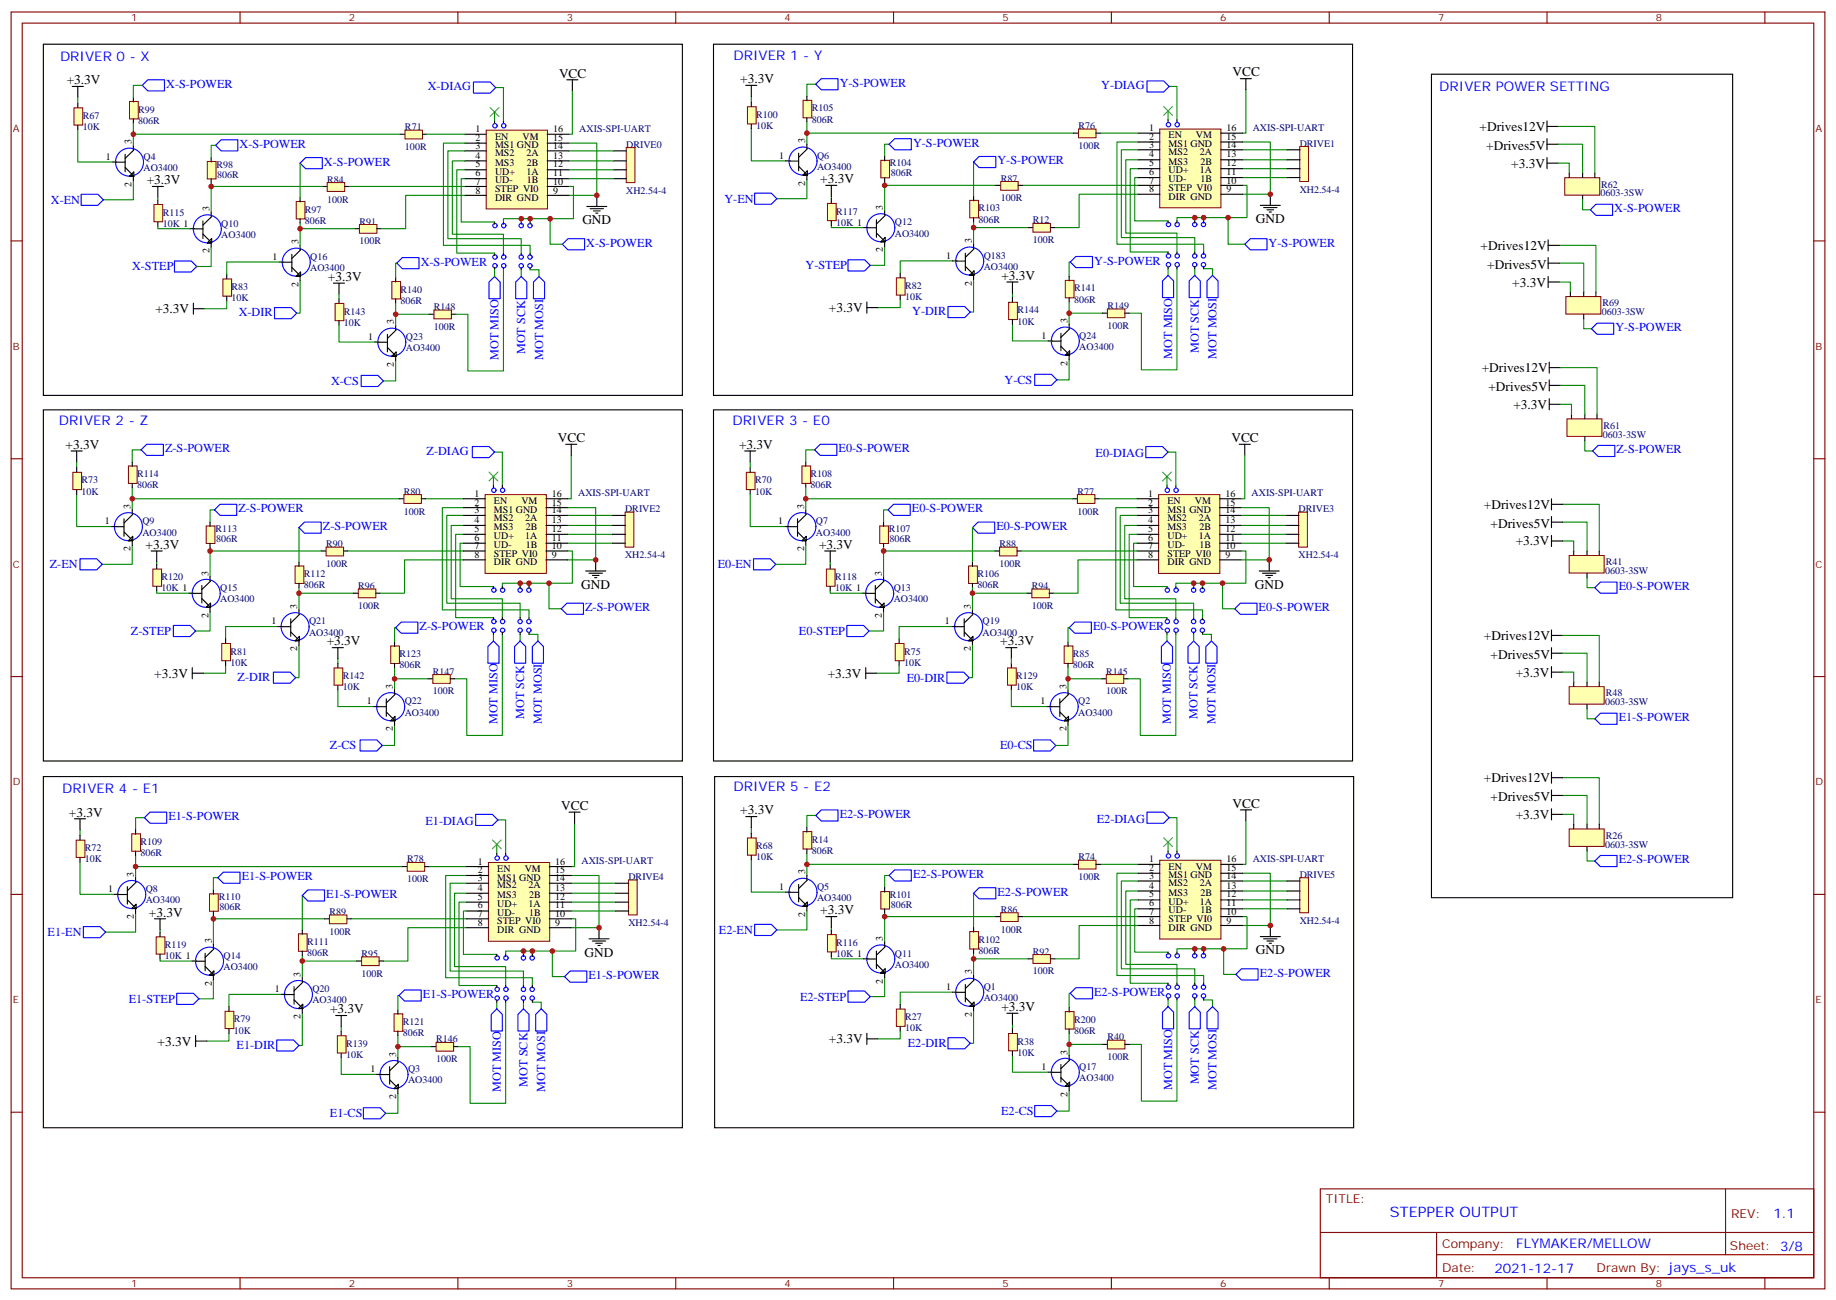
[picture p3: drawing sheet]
<svg xmlns="http://www.w3.org/2000/svg" width="583mm" height="413mm" viewBox="0 0 583 413" stroke-linecap="round" stroke-linejoin="round" font-family="sans-serif">
<defs><g id="words">
<text font-size="4.6" fill="#00f" x="441.2" y="386.4">STEPPER OUTPUT</text>
<g font-size="4.2" fill="#00f">
<text x="19" y="19.3">DRIVER 0 - X</text>
<text x="232.8" y="19">DRIVER 1 - Y</text>
<text x="456.8" y="28.9">DRIVER POWER SETTING</text>
<text x="18.7" y="135">DRIVER 2 - Z</text>
<text x="232.5" y="135">DRIVER 3 - E0</text>
<text x="19.8" y="251.8">DRIVER 4 - E1</text>
<text x="232.8" y="251.1">DRIVER 5 - E2</text>
<text x="562.9" y="386.7">1.1</text>
<text x="481.3" y="396.2">FLYMAKER/MELLOW</text>
<text x="474.4" y="404">2021-12-17</text>
</g>
<g font-size="4.2">
<text x="21.2" y="26.7">+3.3V</text>
<text x="177.4" y="24.6">VCC</text>
<text x="234.9" y="26.4">+3.3V</text>
<text x="391.2" y="24.3">VCC</text>
<text x="469.6" y="41.6">+Drives12V</text>
<text x="471.8" y="47.6">+Drives5V</text>
<text x="479.7" y="53.2">+3.3V</text>
<text x="46.6" y="58.5">+3.3V</text>
<text x="260.3" y="58.1">+3.3V</text>
<text x="184.9" y="71.2">GND</text>
<text x="398.6" y="70.8">GND</text>
<text x="470" y="79.3">+Drives12V</text>
<text x="104.1" y="89.2">+3.3V</text>
<text x="317.9" y="88.8">+3.3V</text>
<text x="472.1" y="85.3">+Drives5V</text>
<text x="480" y="91">+3.3V</text>
<text x="49.3" y="99.4">+3.3V</text>
<text x="263.1" y="99.1">+3.3V</text>
<text x="470.3" y="118.1">+Drives12V</text>
<text x="472.5" y="124.1">+Drives5V</text>
<text x="480.4" y="129.8">+3.3V</text>
<text x="20.8" y="142.5">+3.3V</text>
<text x="177.1" y="140.3">VCC</text>
<text x="234.6" y="142.5">+3.3V</text>
<text x="390.9" y="140.3">VCC</text>
<text x="471.1" y="161.5">+Drives12V</text>
<text x="473.2" y="167.5">+Drives5V</text>
<text x="481.1" y="173.2">+3.3V</text>
<text x="46.2" y="174.2">+3.3V</text>
<text x="260" y="174.2">+3.3V</text>
<text x="184.5" y="186.9">GND</text>
<text x="398.3" y="186.9">GND</text>
<text x="471.1" y="203.2">+Drives12V</text>
<text x="103.7" y="204.9">+3.3V</text>
<text x="317.5" y="204.9">+3.3V</text>
<text x="473.2" y="209.1">+Drives5V</text>
<text x="49" y="215.2">+3.3V</text>
<text x="262.7" y="215.2">+3.3V</text>
<text x="481.1" y="214.8">+3.3V</text>
<text x="471.1" y="248.3">+Drives12V</text>
<text x="178.2" y="257.1">VCC</text>
<text x="391.2" y="256.4">VCC</text>
<text x="473.2" y="254.3">+Drives5V</text>
<text x="21.9" y="259.2">+3.3V</text>
<text x="234.9" y="258.5">+3.3V</text>
<text x="481.1" y="259.9">+3.3V</text>
<text x="47.3" y="291">+3.3V</text>
<text x="260.3" y="290.3">+3.3V</text>
<text x="185.6" y="303.7">GND</text>
<text x="398.6" y="303">GND</text>
<text x="104.8" y="321.7">+3.3V</text>
<text x="317.9" y="321">+3.3V</text>
<text x="50" y="331.9">+3.3V</text>
<text x="263.1" y="331.2">+3.3V</text>
</g>
<g font-size="3.9" fill="#00f">
<text x="52.7" y="27.9">X-S-POWER</text>
<text x="135.8" y="28.7">X-DIAG</text>
<text x="266.5" y="27.5">Y-S-POWER</text>
<text x="349.5" y="28.3">Y-DIAG</text>
<text x="76" y="46.9">X-S-POWER</text>
<text x="289.8" y="46.6">Y-S-POWER</text>
<text x="102.8" y="52.6">X-S-POWER</text>
<text x="316.6" y="52.2">Y-S-POWER</text>
<text x="16.2" y="64.7">X-EN</text>
<text x="230" y="64.3">Y-EN</text>
<text x="512.4" y="67.4">X-S-POWER</text>
<text x="186.1" y="78.3">X-S-POWER</text>
<text x="347.3" y="84">Y-S-POWER</text>
<text x="402.7" y="78.3">Y-S-POWER</text>
<text x="41.9" y="85.9">X-STEP</text>
<text x="133.5" y="84.3">X-S-POWER</text>
<text x="255.7" y="85.5">Y-STEP</text>
<text x="75.8" y="100.3">X-DIR</text>
<text x="289.6" y="100">Y-DIR</text>
<text x="512.8" y="105.1">Y-S-POWER</text>
<text x="166.7" y="112.5" transform="rotate(-90 166.7 112.5)">MOT SCK</text>
<text x="372" y="113.9" transform="rotate(-90 372 113.9)">MOT MISO</text>
<text x="380.5" y="112.1" transform="rotate(-90 380.5 112.1)">MOT SCK</text>
<text x="386.2" y="113.9" transform="rotate(-90 386.2 113.9)">MOT MOSI</text>
<text x="158.3" y="114.2" transform="rotate(-90 158.3 114.2)">MOT MISO</text>
<text x="172.4" y="114.2" transform="rotate(-90 172.4 114.2)">MOT MOSI</text>
<text x="105.1" y="122.2">X-CS</text>
<text x="318.9" y="121.8">Y-CS</text>
<text x="52.4" y="143.6">Z-S-POWER</text>
<text x="266.2" y="143.6">E0-S-POWER</text>
<text x="513.1" y="143.9">Z-S-POWER</text>
<text x="135.4" y="144.4">Z-DIAG</text>
<text x="347.8" y="145.1">E0-DIAG</text>
<text x="75.7" y="162.6">Z-S-POWER</text>
<text x="289.5" y="162.6">E0-S-POWER</text>
<text x="102.5" y="168.3">Z-S-POWER</text>
<text x="316.3" y="168.3">E0-S-POWER</text>
<text x="15.8" y="180.4">Z-EN</text>
<text x="227.8" y="180.4">E0-EN</text>
<text x="513.8" y="187.3">E0-S-POWER</text>
<text x="185.7" y="194">Z-S-POWER</text>
<text x="399.5" y="194">E0-S-POWER</text>
<text x="41.6" y="201.6">Z-STEP</text>
<text x="133.2" y="200">Z-S-POWER</text>
<text x="253.6" y="201.6">E0-STEP</text>
<text x="347" y="200">E0-S-POWER</text>
<text x="75.4" y="216">Z-DIR</text>
<text x="287.8" y="216.4">E0-DIR</text>
<text x="157.9" y="229.9" transform="rotate(-90 157.9 229.9)">MOT MISO</text>
<text x="166.4" y="228.2" transform="rotate(-90 166.4 228.2)">MOT SCK</text>
<text x="172" y="229.9" transform="rotate(-90 172 229.9)">MOT MOSI</text>
<text x="371.7" y="229.9" transform="rotate(-90 371.7 229.9)">MOT MISO</text>
<text x="380.2" y="228.2" transform="rotate(-90 380.2 228.2)">MOT SCK</text>
<text x="385.8" y="229.9" transform="rotate(-90 385.8 229.9)">MOT MOSI</text>
<text x="513.8" y="229">E1-S-POWER</text>
<text x="104.7" y="237.9">Z-CS</text>
<text x="317.4" y="237.9">E0-CS</text>
<text x="53.5" y="260.4">E1-S-POWER</text>
<text x="135.1" y="261.9">E1-DIAG</text>
<text x="266.5" y="259.7">E2-S-POWER</text>
<text x="348.1" y="261.2">E2-DIAG</text>
<text x="513.8" y="274.1">E2-S-POWER</text>
<text x="76.7" y="279.4">E1-S-POWER</text>
<text x="289.8" y="278.7">E2-S-POWER</text>
<text x="103.5" y="285.1">E1-S-POWER</text>
<text x="316.6" y="284.3">E2-S-POWER</text>
<text x="15.1" y="297.2">E1-EN</text>
<text x="228.2" y="296.5">E2-EN</text>
<text x="186.8" y="310.8">E1-S-POWER</text>
<text x="399.9" y="310.1">E2-S-POWER</text>
<text x="134.2" y="316.8">E1-S-POWER</text>
<text x="253.9" y="317.6">E2-STEP</text>
<text x="347.3" y="316.1">E2-S-POWER</text>
<text x="40.9" y="318.3">E1-STEP</text>
<text x="75.1" y="333.1">E1-DIR</text>
<text x="288.2" y="332.4">E2-DIR</text>
<text x="159" y="346.7" transform="rotate(-90 159 346.7)">MOT MISO</text>
<text x="167.4" y="344.9" transform="rotate(-90 167.4 344.9)">MOT SCK</text>
<text x="173.1" y="346.7" transform="rotate(-90 173.1 346.7)">MOT MOSI</text>
<text x="372" y="346" transform="rotate(-90 372 346)">MOT MISO</text>
<text x="380.5" y="344.2" transform="rotate(-90 380.5 344.2)">MOT SCK</text>
<text x="386.2" y="346" transform="rotate(-90 386.2 346)">MOT MOSI</text>
<text x="317.8" y="354">E2-CS</text>
<text x="104.7" y="354.7">E1-CS</text>
</g>
<g font-size="3.9" fill="#800">
<text x="420.9" y="382">TITLE:</text>
<text x="549.5" y="386.7">REV:</text>
<text x="457.8" y="396.2">Company:</text>
<text x="549.1" y="396.8">Sheet: 3/8</text>
<text x="457.8" y="403.9">Date:</text>
<text x="506.8" y="403.9">Drawn By: jays_s_uk</text>
</g>
<g font-size="3.2" fill="#800">
<text x="41.6" y="6.8">1</text>
<text x="110.8" y="6.8">2</text>
<text x="179.9" y="6.8">3</text>
<text x="249.1" y="6.8">4</text>
<text x="318.2" y="6.8">5</text>
<text x="387.3" y="6.8">6</text>
<text x="456.5" y="6.8">7</text>
<text x="525.6" y="6.8">8</text>
<text x="4.1" y="41.9">A</text>
<text x="576.3" y="41.9">A</text>
<text x="4.1" y="111.1">B</text>
<text x="576.3" y="111.1">B</text>
<text x="4.1" y="180.2">C</text>
<text x="576.3" y="180.2">C</text>
<text x="4.1" y="249.3">D</text>
<text x="576.3" y="249.3">D</text>
<text x="4.1" y="318.5">E</text>
<text x="576.3" y="318.5">E</text>
<text x="41.6" y="408.6">1</text>
<text x="110.8" y="408.6">2</text>
<text x="179.9" y="408.6">3</text>
<text x="249.1" y="408.6">4</text>
<text x="318.2" y="408.6">5</text>
<text x="387.3" y="408.6">6</text>
<text x="456.5" y="408.6">7</text>
<text x="525.6" y="408.6">8</text>
</g>
<g font-size="3.2" fill="#000080">
<text x="43.9" y="35.7">R99</text>
<text x="257.7" y="35.4">R105</text>
<text x="26.3" y="41.3">10K</text>
<text x="26.3" y="37.8">R67</text>
<text x="43.9" y="39.3">806R</text>
<text x="128.6" y="41.3">R71</text>
<text x="183.9" y="41.9">AXIS-SPI-UART</text>
<text x="240" y="40.9">10K</text>
<text x="240" y="37.4">R100</text>
<text x="257.7" y="38.9">806R</text>
<text x="342.3" y="41">R76</text>
<text x="397.7" y="41.5">AXIS-SPI-UART</text>
<text x="128.6" y="47.6">100R</text>
<text x="198.8" y="46.9">DRIVE0</text>
<text x="342.3" y="47.3">100R</text>
<text x="412.6" y="46.5">DRIVE1</text>
<text x="45.6" y="50.8">Q4</text>
<text x="68.7" y="53.2">R98</text>
<text x="259.3" y="53.9">AO3400</text>
<text x="259.3" y="50.4">Q6</text>
<text x="282.5" y="52.8">R104</text>
<text x="45.6" y="54.3">AO3400</text>
<text x="69" y="56.3">806R</text>
<text x="103.9" y="58">R84</text>
<text x="282.8" y="56">806R</text>
<text x="317.6" y="57.6">R87</text>
<text x="508.3" y="59.5">R62</text>
<text x="103.9" y="64.3">100R</text>
<text x="198.8" y="61.5">XH2.54-4</text>
<text x="317.6" y="63.9">100R</text>
<text x="412.6" y="61.2">XH2.54-4</text>
<text x="508.1" y="62.3">0603-3SW</text>
<text x="51.7" y="72">10K 1</text>
<text x="51.7" y="68.4">R115</text>
<text x="70.2" y="71.9">Q10</text>
<text x="96.8" y="71">806R</text>
<text x="96.8" y="67.5">R97</text>
<text x="114.1" y="71.3">R91</text>
<text x="265.4" y="71.6">10K 1</text>
<text x="265.4" y="68.1">R117</text>
<text x="284" y="71.6">Q12</text>
<text x="310.6" y="70.7">806R</text>
<text x="310.6" y="67.1">R103</text>
<text x="327.9" y="70.9">R12</text>
<text x="70.2" y="75.5">AO3400</text>
<text x="114.1" y="77.6">100R</text>
<text x="284" y="75.1">AO3400</text>
<text x="327.9" y="77.2">100R</text>
<text x="98.5" y="82.5">Q16</text>
<text x="312.3" y="82.2">Q183</text>
<text x="98.5" y="86">AO3400</text>
<text x="312.3" y="85.7">AO3400</text>
<text x="73.5" y="95.6">10K</text>
<text x="73.5" y="92.1">R83</text>
<text x="127.1" y="92.9">R140</text>
<text x="287.3" y="95.3">10K</text>
<text x="287.3" y="91.7">R82</text>
<text x="340.9" y="92.5">R141</text>
<text x="109.2" y="99.8">R143</text>
<text x="127.1" y="96.4">806R</text>
<text x="137.7" y="98.4">R148</text>
<text x="322.9" y="99.5">R144</text>
<text x="340.9" y="96.1">806R</text>
<text x="351.5" y="98.1">R149</text>
<text x="508.4" y="100.1">0603-3SW</text>
<text x="508.6" y="97.3">R69</text>
<text x="109.2" y="103.4">10K</text>
<text x="128.8" y="107.9">Q23</text>
<text x="137.7" y="104.7">100R</text>
<text x="322.9" y="103">10K</text>
<text x="342.6" y="107.6">Q24</text>
<text x="351.5" y="104.4">100R</text>
<text x="128.8" y="111.4">AO3400</text>
<text x="342.6" y="111.1">AO3400</text>
<text x="509" y="136.1">R61</text>
<text x="508.8" y="138.9">0603-3SW</text>
<text x="25.9" y="153.5">R73</text>
<text x="43.5" y="155">806R</text>
<text x="43.5" y="151.4">R114</text>
<text x="239.7" y="153.5">R70</text>
<text x="257.3" y="155">806R</text>
<text x="257.3" y="151.4">R108</text>
<text x="25.9" y="157">10K</text>
<text x="128.2" y="157">R80</text>
<text x="183.5" y="157.6">AXIS-SPI-UART</text>
<text x="239.7" y="157">10K</text>
<text x="342" y="157">R77</text>
<text x="397.3" y="157.6">AXIS-SPI-UART</text>
<text x="45.2" y="166.5">Q9</text>
<text x="128.2" y="163.3">100R</text>
<text x="198.4" y="162.6">DRIVE2</text>
<text x="259" y="166.5">Q7</text>
<text x="342" y="163.3">100R</text>
<text x="412.2" y="162.6">DRIVE3</text>
<text x="45.2" y="170">AO3400</text>
<text x="68.4" y="168.9">R113</text>
<text x="68.6" y="172.1">806R</text>
<text x="103.5" y="173.7">R90</text>
<text x="259" y="170">AO3400</text>
<text x="282.1" y="168.9">R107</text>
<text x="282.4" y="172.1">806R</text>
<text x="317.3" y="173.7">R88</text>
<text x="103.5" y="180">100R</text>
<text x="198.4" y="177.2">XH2.54-4</text>
<text x="317.3" y="180">100R</text>
<text x="412.2" y="177.2">XH2.54-4</text>
<text x="509.7" y="179.5">R41</text>
<text x="51.3" y="184.2">R120</text>
<text x="96.5" y="183.2">R112</text>
<text x="265.1" y="184.2">R118</text>
<text x="310.2" y="183.2">R106</text>
<text x="509.5" y="182.3">0603-3SW</text>
<text x="51.3" y="187.7">10K 1</text>
<text x="69.9" y="191.2">AO3400</text>
<text x="69.9" y="187.6">Q15</text>
<text x="96.5" y="186.7">806R</text>
<text x="113.7" y="187">R96</text>
<text x="265.1" y="187.7">10K 1</text>
<text x="283.7" y="191.2">AO3400</text>
<text x="283.7" y="187.6">Q13</text>
<text x="310.2" y="186.7">806R</text>
<text x="327.5" y="187">R94</text>
<text x="113.7" y="193.3">100R</text>
<text x="327.5" y="193.3">100R</text>
<text x="98.1" y="201.8">AO3400</text>
<text x="98.1" y="198.2">Q21</text>
<text x="311.9" y="201.8">AO3400</text>
<text x="311.9" y="198.2">Q19</text>
<text x="73.2" y="207.8">R81</text>
<text x="126.8" y="208.6">R123</text>
<text x="287" y="207.8">R75</text>
<text x="340.6" y="208.6">R85</text>
<text x="73.2" y="211.3">10K</text>
<text x="108.8" y="215.6">R142</text>
<text x="126.8" y="212.1">806R</text>
<text x="137.4" y="214.1">R147</text>
<text x="287" y="211.3">10K</text>
<text x="322.6" y="215.6">R129</text>
<text x="340.6" y="212.1">806R</text>
<text x="351.2" y="214.1">R145</text>
<text x="108.8" y="219.1">10K</text>
<text x="137.4" y="220.5">100R</text>
<text x="322.6" y="219.1">10K</text>
<text x="351.2" y="220.5">100R</text>
<text x="509.7" y="221.1">R48</text>
<text x="128.5" y="227.2">AO3400</text>
<text x="128.5" y="223.6">Q22</text>
<text x="342.2" y="227.2">AO3400</text>
<text x="342.2" y="223.6">Q2</text>
<text x="509.5" y="223.9">0603-3SW</text>
<text x="44.6" y="268.2">R109</text>
<text x="240" y="269.5">R68</text>
<text x="257.7" y="267.5">R14</text>
<text x="509.5" y="269.1">0603-3SW</text>
<text x="509.7" y="266.3">R26</text>
<text x="27" y="273.8">10K</text>
<text x="27" y="270.2">R72</text>
<text x="44.6" y="271.7">806R</text>
<text x="129.3" y="273.8">R78</text>
<text x="184.6" y="274.4">AXIS-SPI-UART</text>
<text x="240" y="273.1">10K</text>
<text x="257.7" y="271">806R</text>
<text x="342.3" y="273.1">R74</text>
<text x="397.7" y="273.7">AXIS-SPI-UART</text>
<text x="129.3" y="280.1">100R</text>
<text x="199.5" y="279.3">DRIVE4</text>
<text x="342.3" y="279.4">100R</text>
<text x="412.6" y="278.6">DRIVE5</text>
<text x="46.3" y="286.8">AO3400</text>
<text x="46.3" y="283.2">Q8</text>
<text x="69.4" y="285.7">R110</text>
<text x="259.3" y="286.1">AO3400</text>
<text x="259.3" y="282.5">Q5</text>
<text x="282.5" y="284.9">R101</text>
<text x="69.7" y="288.8">806R</text>
<text x="104.6" y="290.5">R89</text>
<text x="199.5" y="294">XH2.54-4</text>
<text x="282.8" y="288.1">806R</text>
<text x="317.6" y="289.8">R86</text>
<text x="412.6" y="293.3">XH2.54-4</text>
<text x="97.5" y="300">R111</text>
<text x="104.6" y="296.8">100R</text>
<text x="310.6" y="299.3">R102</text>
<text x="317.6" y="296.1">100R</text>
<text x="52.4" y="304.5">10K 1</text>
<text x="52.4" y="300.9">R119</text>
<text x="71" y="304.4">Q14</text>
<text x="97.5" y="303.5">806R</text>
<text x="114.8" y="303.8">R95</text>
<text x="265.4" y="303.8">10K 1</text>
<text x="265.4" y="300.2">R116</text>
<text x="284" y="303.7">Q11</text>
<text x="310.6" y="302.8">806R</text>
<text x="327.9" y="303">R92</text>
<text x="71" y="307.9">AO3400</text>
<text x="114.8" y="310.1">100R</text>
<text x="284" y="307.2">AO3400</text>
<text x="327.9" y="309.4">100R</text>
<text x="99.2" y="315">Q20</text>
<text x="312.3" y="317.8">AO3400</text>
<text x="312.3" y="314.3">Q1</text>
<text x="99.2" y="318.5">AO3400</text>
<text x="287.3" y="323.9">R27</text>
<text x="74.2" y="328.1">10K</text>
<text x="74.2" y="324.6">R79</text>
<text x="127.9" y="328.9">806R</text>
<text x="127.9" y="325.4">R121</text>
<text x="287.3" y="327.4">10K</text>
<text x="340.9" y="328.2">806R</text>
<text x="340.9" y="324.7">R200</text>
<text x="109.9" y="335.9">10K</text>
<text x="109.9" y="332.3">R139</text>
<text x="138.4" y="330.9">R146</text>
<text x="322.9" y="335.1">10K</text>
<text x="322.9" y="331.6">R38</text>
<text x="351.5" y="330.2">R40</text>
<text x="129.5" y="340.4">Q3</text>
<text x="138.4" y="337.2">100R</text>
<text x="342.6" y="339.7">Q17</text>
<text x="351.5" y="336.5">100R</text>
<text x="129.5" y="343.9">AO3400</text>
<text x="342.6" y="343.2">AO3400</text>
</g>
<g font-size="3.2">
<text x="151" y="42">1</text>
<text x="175.5" y="42">16</text>
<text x="364.8" y="41.6">1</text>
<text x="389.3" y="41.6">16</text>
<text x="41.8" y="45.8" transform="rotate(-90 41.8 45.8)">3</text>
<text x="151" y="44.8">2</text>
<text x="151" y="47.3">3</text>
<text x="157.2" y="44.3">EN</text>
<text x="157.2" y="47.1">MS1 GND</text>
<text x="165.8" y="44.3">VM</text>
<text x="175.5" y="44.8">15</text>
<text x="175.5" y="47.3">14</text>
<text x="255.6" y="45.5" transform="rotate(-90 255.6 45.5)">3</text>
<text x="364.8" y="44.4">2</text>
<text x="364.8" y="46.9">3</text>
<text x="370.9" y="43.9">EN</text>
<text x="370.9" y="46.7">MS1 GND</text>
<text x="379.6" y="43.9">VM</text>
<text x="389.3" y="44.4">15</text>
<text x="389.3" y="46.9">14</text>
<text x="33.6" y="50.8">1</text>
<text x="151" y="50.3">4</text>
<text x="151" y="53.1">5</text>
<text x="157.2" y="49.6">MS2</text>
<text x="157.2" y="52.6">MS3</text>
<text x="167.1" y="49.6">2A</text>
<text x="167.3" y="52.6">2B</text>
<text x="175.5" y="50.3">13</text>
<text x="175.5" y="53.1">12</text>
<text x="247.4" y="50.4">1</text>
<text x="364.8" y="50">4</text>
<text x="364.8" y="52.8">5</text>
<text x="370.9" y="49.2">MS2</text>
<text x="370.9" y="52.3">MS3</text>
<text x="380.9" y="49.2">2A</text>
<text x="381.1" y="52.3">2B</text>
<text x="389.3" y="50">13</text>
<text x="389.3" y="52.8">12</text>
<text x="41.8" y="59.3" transform="rotate(-90 41.8 59.3)">2</text>
<text x="151" y="55.9">6</text>
<text x="151" y="58.7">7</text>
<text x="157.2" y="55.4">UD+</text>
<text x="157.2" y="58.2">UD-</text>
<text x="167.1" y="55.4">1A</text>
<text x="167.3" y="58.2">1B</text>
<text x="175.5" y="55.9">11</text>
<text x="175.5" y="58.7">10</text>
<text x="255.6" y="58.9" transform="rotate(-90 255.6 58.9)">2</text>
<text x="364.8" y="55.5">6</text>
<text x="364.8" y="58.3">7</text>
<text x="370.9" y="55">UD+</text>
<text x="370.9" y="57.8">UD-</text>
<text x="380.9" y="55">1A</text>
<text x="381.1" y="57.8">1B</text>
<text x="389.3" y="55.5">11</text>
<text x="389.3" y="58.3">10</text>
<text x="151" y="61.4">8</text>
<text x="157.2" y="61">STEP VI0</text>
<text x="157.2" y="63.7">DIR GND</text>
<text x="175.5" y="61.4">9</text>
<text x="364.8" y="61.1">8</text>
<text x="370.9" y="60.6">STEP VI0</text>
<text x="370.9" y="63.4">DIR GND</text>
<text x="389.3" y="61.1">9</text>
<text x="66.5" y="67" transform="rotate(-90 66.5 67)">3</text>
<text x="280.3" y="66.6" transform="rotate(-90 280.3 66.6)">3</text>
<text x="94.7" y="77.6" transform="rotate(-90 94.7 77.6)">3</text>
<text x="308.5" y="77.2" transform="rotate(-90 308.5 77.2)">3</text>
<text x="66.5" y="80.4" transform="rotate(-90 66.5 80.4)">2</text>
<text x="86.5" y="82.5">1</text>
<text x="280.3" y="80.1" transform="rotate(-90 280.3 80.1)">2</text>
<text x="300.3" y="82.2">1</text>
<text x="94.7" y="91" transform="rotate(-90 94.7 91)">2</text>
<text x="308.5" y="90.7" transform="rotate(-90 308.5 90.7)">2</text>
<text x="116.8" y="107.9">1</text>
<text x="125" y="103" transform="rotate(-90 125 103)">3</text>
<text x="330.6" y="107.6">1</text>
<text x="338.8" y="102.6" transform="rotate(-90 338.8 102.6)">3</text>
<text x="125" y="116.4" transform="rotate(-90 125 116.4)">2</text>
<text x="338.8" y="116.1" transform="rotate(-90 338.8 116.1)">2</text>
<text x="41.4" y="161.5" transform="rotate(-90 41.4 161.5)">3</text>
<text x="150.6" y="157.7">1</text>
<text x="150.6" y="160.5">2</text>
<text x="156.8" y="160">EN</text>
<text x="165.5" y="160">VM</text>
<text x="175.2" y="157.7">16</text>
<text x="175.2" y="160.5">15</text>
<text x="255.2" y="161.5" transform="rotate(-90 255.2 161.5)">3</text>
<text x="364.4" y="157.7">1</text>
<text x="364.4" y="160.5">2</text>
<text x="370.6" y="160">EN</text>
<text x="379.3" y="160">VM</text>
<text x="389" y="157.7">16</text>
<text x="389" y="160.5">15</text>
<text x="33.2" y="166.5">1</text>
<text x="150.6" y="163">3</text>
<text x="150.6" y="166">4</text>
<text x="156.8" y="162.8">MS1 GND</text>
<text x="156.8" y="165.3">MS2</text>
<text x="166.7" y="165.3">2A</text>
<text x="175.2" y="163">14</text>
<text x="175.2" y="166">13</text>
<text x="247" y="166.5">1</text>
<text x="364.4" y="163">3</text>
<text x="364.4" y="166">4</text>
<text x="370.6" y="162.8">MS1 GND</text>
<text x="370.6" y="165.3">MS2</text>
<text x="380.5" y="165.3">2A</text>
<text x="389" y="163">14</text>
<text x="389" y="166">13</text>
<text x="150.6" y="168.8">5</text>
<text x="150.6" y="171.6">6</text>
<text x="156.8" y="168.3">MS3</text>
<text x="156.8" y="171.1">UD+</text>
<text x="156.8" y="173.9">UD-</text>
<text x="166.7" y="171.1">1A</text>
<text x="166.9" y="168.3">2B</text>
<text x="166.9" y="173.9">1B</text>
<text x="175.2" y="168.8">12</text>
<text x="175.2" y="171.6">11</text>
<text x="364.4" y="168.8">5</text>
<text x="364.4" y="171.6">6</text>
<text x="370.6" y="168.3">MS3</text>
<text x="370.6" y="171.1">UD+</text>
<text x="370.6" y="173.9">UD-</text>
<text x="380.5" y="171.1">1A</text>
<text x="380.7" y="168.3">2B</text>
<text x="380.7" y="173.9">1B</text>
<text x="389" y="168.8">12</text>
<text x="389" y="171.6">11</text>
<text x="41.4" y="175" transform="rotate(-90 41.4 175)">2</text>
<text x="150.6" y="174.4">7</text>
<text x="150.6" y="177.2">8</text>
<text x="156.8" y="176.7">STEP VI0</text>
<text x="156.8" y="179.4">DIR GND</text>
<text x="175.2" y="174.4">10</text>
<text x="175.2" y="177.2">9</text>
<text x="255.2" y="175" transform="rotate(-90 255.2 175)">2</text>
<text x="364.4" y="174.4">7</text>
<text x="364.4" y="177.2">8</text>
<text x="370.6" y="176.7">STEP VI0</text>
<text x="370.6" y="179.4">DIR GND</text>
<text x="389" y="174.4">10</text>
<text x="389" y="177.2">9</text>
<text x="66.1" y="182.7" transform="rotate(-90 66.1 182.7)">3</text>
<text x="279.9" y="182.7" transform="rotate(-90 279.9 182.7)">3</text>
<text x="66.1" y="196.2" transform="rotate(-90 66.1 196.2)">2</text>
<text x="94.4" y="193.3" transform="rotate(-90 94.4 193.3)">3</text>
<text x="279.9" y="196.2" transform="rotate(-90 279.9 196.2)">2</text>
<text x="308.1" y="193.3" transform="rotate(-90 308.1 193.3)">3</text>
<text x="86.2" y="198.2">1</text>
<text x="299.9" y="198.2">1</text>
<text x="94.4" y="206.7" transform="rotate(-90 94.4 206.7)">2</text>
<text x="308.1" y="206.7" transform="rotate(-90 308.1 206.7)">2</text>
<text x="124.7" y="218.7" transform="rotate(-90 124.7 218.7)">3</text>
<text x="338.5" y="218.7" transform="rotate(-90 338.5 218.7)">3</text>
<text x="116.5" y="223.6">1</text>
<text x="330.3" y="223.6">1</text>
<text x="124.7" y="232.1" transform="rotate(-90 124.7 232.1)">2</text>
<text x="338.5" y="232.1" transform="rotate(-90 338.5 232.1)">2</text>
<text x="151.7" y="274.5">1</text>
<text x="176.2" y="274.5">16</text>
<text x="364.8" y="273.8">1</text>
<text x="389.3" y="273.8">16</text>
<text x="42.5" y="278.3" transform="rotate(-90 42.5 278.3)">3</text>
<text x="151.7" y="277.3">2</text>
<text x="151.7" y="279.7">3</text>
<text x="157.9" y="276.8">EN</text>
<text x="157.9" y="279.5">MS1 GND</text>
<text x="166.5" y="276.8">VM</text>
<text x="176.2" y="277.3">15</text>
<text x="176.2" y="279.7">14</text>
<text x="255.6" y="277.6" transform="rotate(-90 255.6 277.6)">3</text>
<text x="364.8" y="276.5">2</text>
<text x="364.8" y="279">3</text>
<text x="370.9" y="276.1">EN</text>
<text x="370.9" y="278.8">MS1 GND</text>
<text x="370.9" y="281.3">MS2</text>
<text x="379.6" y="276.1">VM</text>
<text x="380.9" y="281.3">2A</text>
<text x="389.3" y="276.5">15</text>
<text x="389.3" y="279">14</text>
<text x="34.3" y="283.3">1</text>
<text x="151.7" y="282.8">4</text>
<text x="151.7" y="285.6">5</text>
<text x="157.9" y="282">MS2</text>
<text x="157.9" y="285.1">MS3</text>
<text x="157.9" y="287.9">UD+</text>
<text x="167.8" y="282">2A</text>
<text x="167.8" y="287.9">1A</text>
<text x="168" y="285.1">2B</text>
<text x="176.2" y="282.8">13</text>
<text x="176.2" y="285.6">12</text>
<text x="247.4" y="282.6">1</text>
<text x="364.8" y="282.1">4</text>
<text x="364.8" y="284.9">5</text>
<text x="364.8" y="287.7">6</text>
<text x="370.9" y="284.4">MS3</text>
<text x="370.9" y="287.2">UD+</text>
<text x="380.9" y="287.2">1A</text>
<text x="381.1" y="284.4">2B</text>
<text x="389.3" y="282.1">13</text>
<text x="389.3" y="284.9">12</text>
<text x="389.3" y="287.7">11</text>
<text x="42.5" y="291.8" transform="rotate(-90 42.5 291.8)">2</text>
<text x="151.7" y="288.4">6</text>
<text x="151.7" y="291.1">7</text>
<text x="151.7" y="293.9">8</text>
<text x="157.9" y="290.7">UD-</text>
<text x="157.9" y="293.4">STEP VI0</text>
<text x="168" y="290.7">1B</text>
<text x="176.2" y="288.4">11</text>
<text x="176.2" y="291.1">10</text>
<text x="176.2" y="293.9">9</text>
<text x="255.6" y="291" transform="rotate(-90 255.6 291)">2</text>
<text x="364.8" y="290.4">7</text>
<text x="364.8" y="293.2">8</text>
<text x="370.9" y="290">UD-</text>
<text x="370.9" y="292.7">STEP VI0</text>
<text x="381.1" y="290">1B</text>
<text x="389.3" y="290.4">10</text>
<text x="389.3" y="293.2">9</text>
<text x="67.2" y="299.5" transform="rotate(-90 67.2 299.5)">3</text>
<text x="157.9" y="296.2">DIR GND</text>
<text x="280.3" y="298.8" transform="rotate(-90 280.3 298.8)">3</text>
<text x="370.9" y="295.5">DIR GND</text>
<text x="95.4" y="310.1" transform="rotate(-90 95.4 310.1)">3</text>
<text x="308.5" y="309.4" transform="rotate(-90 308.5 309.4)">3</text>
<text x="67.2" y="312.9" transform="rotate(-90 67.2 312.9)">2</text>
<text x="87.2" y="315">1</text>
<text x="280.3" y="312.2" transform="rotate(-90 280.3 312.2)">2</text>
<text x="300.3" y="314.3">1</text>
<text x="95.4" y="323.5" transform="rotate(-90 95.4 323.5)">2</text>
<text x="308.5" y="322.8" transform="rotate(-90 308.5 322.8)">2</text>
<text x="125.8" y="335.5" transform="rotate(-90 125.8 335.5)">3</text>
<text x="338.8" y="334.8" transform="rotate(-90 338.8 334.8)">3</text>
<text x="117.6" y="340.4">1</text>
<text x="330.6" y="339.7">1</text>
<text x="125.8" y="348.9" transform="rotate(-90 125.8 348.9)">2</text>
<text x="338.8" y="348.2" transform="rotate(-90 338.8 348.2)">2</text>
</g>
</g></defs>
<g fill="none" stroke="#870000" stroke-width=".35">
<path d="M3.5 3.8h575.8v405.4h-575.8zM7.1 7.3h568.6v398.3h-568.6zM76.2 3.8v3.5M145.3 3.8v3.5M214.5 3.8v3.5M283.6 3.8v3.5M352.8 3.8v3.5M421.9 3.8v3.5M491.1 3.8v3.5M560.2 3.8v3.5M3.5 76.5h3.6M575.7 76.5h3.6"/>
<path d="M3.5 145.6h3.6M575.7 145.6h3.6M3.5 214.8h3.6M575.7 214.8h3.6M3.5 283.9h3.6M575.7 283.9h3.6M3.5 353.1h3.6M575.7 353.1h3.6M419.1 377.4h156.6v28.2h-156.6zM547.7 377.4v20.9M419.1 391.2h156.5M456 398.3h119.6"/>
<path d="M456 391.2v14.2M76.2 405.6v3.6M145.3 405.6v3.6M214.5 405.6v3.6M283.6 405.6v3.6M352.8 405.6v3.6M421.9 405.6v3.6M491.1 405.6v3.6M560.2 405.6v3.6"/>
</g>
<path d="M114.1 71.3h5.5v2.7h-5.5z" fill="#ffffb0" stroke="#800000" stroke-width=".32"/>
<path d="M112.5 72.6h1.4M119.6 72.6h1.4" fill="none" stroke="#000" stroke-width=".35"/>
<path d="M103.9 58h5.5v2.8h-5.5z" fill="#ffffb0" stroke="#800000" stroke-width=".32"/>
<path d="M102.3 59.2h1.4M109.4 59.2h1.4" fill="none" stroke="#000" stroke-width=".35"/>
<path d="M128.6 41.3h5.5v2.8h-5.5z" fill="#ffffb0" stroke="#800000" stroke-width=".32"/>
<path d="M127 42.6h1.4M134.1 42.6h1.4" fill="none" stroke="#000" stroke-width=".35"/>
<path d="M137.7 98.4h5.6v2.8h-5.6z" fill="#ffffb0" stroke="#800000" stroke-width=".32"/>
<path d="M136.2 99.8h1.4M143.2 99.8h1.4" fill="none" stroke="#000" stroke-width=".35"/>
<path d="M106.4 96.3h2.8v5.5h-2.8z" fill="#ffffb0" stroke="#800000" stroke-width=".32"/>
<path d="M107.6 94.8v1.4M107.6 101.9v1.4" fill="none" stroke="#000" stroke-width=".35"/>
<path d="M124.4 89.4h2.7v5.5h-2.7z" fill="#ffffb0" stroke="#800000" stroke-width=".32"/>
<path d="M125.6 88.1v1.4M125.6 94.8v1.4M118.9 108.6h1.4M120.2 108.6h2.8M123 110.3l2.8 2.8h-1.4h1.4v-1.4l-1.4 1.4M123 106.1v5.6M125.6 103.3v1.4M125.6 113.2v1.4M125.8 104.7l-2.8 2.7" fill="none" stroke="#000" stroke-width=".35"/>
<circle cx="124.4" cy="108.6" r="4.4" fill="none" stroke="#00f" stroke-width=".35"/>
<path d="M496.7 56.4h11.1v5.6h-11.1z" fill="#ffffb0" stroke="#800000" stroke-width=".32"/>
<path d="M498.1 55v1.4M502.4 55v1.4M506.2 55v1.4M502.4 62v1.4" fill="none" stroke="#000" stroke-width=".35"/>
<path d="M70.7 88.6h2.8v5.4h-2.8z" fill="#ffffb0" stroke="#800000" stroke-width=".32"/>
<path d="M72 87.1v1.4M72 94.1v1.4" fill="none" stroke="#000" stroke-width=".35"/>
<path d="M94 64h2.8v5.5h-2.8z" fill="#ffffb0" stroke="#800000" stroke-width=".32"/>
<path d="M95.2 62.7v1.4M95.2 69.4v1.4M95.2 77.9v1.4M95.4 79.3l-2.8 2.7M88.5 83.2h1.4M89.9 83.2h2.7M92.6 84.9l2.8 2.8h-1.4h1.4v-1.4l-1.4 1.4M92.6 80.7v5.6M95.2 87.8v1.4" fill="none" stroke="#000" stroke-width=".35"/>
<circle cx="94" cy="83.2" r="4.4" fill="none" stroke="#00f" stroke-width=".35"/>
<path d="M48.9 64.9h2.8v5.5h-2.8z" fill="#ffffb0" stroke="#800000" stroke-width=".32"/>
<path d="M50.1 63.4v1.4M50.1 70.5v1.4" fill="none" stroke="#000" stroke-width=".35"/>
<path d="M65.8 51.3h2.8v5.5h-2.8z" fill="#ffffb0" stroke="#800000" stroke-width=".32"/>
<path d="M67 50v1.4M67 56.7v1.4M60.3 72.6h4.1M64.4 74.3l2.8 2.8h-1.4h1.4v-1.4l-1.4 1.4M64.4 70.1v5.6M67 67.3v1.4M67 77.2v1.4M67.2 68.8l-2.8 2.7" fill="none" stroke="#000" stroke-width=".35"/>
<path d="M70.3 72.6a4.4 4.4 0 0 0-6.5-3.9 4.4 4.4 0 0 0-.7 7.5 4.4 4.4 0 0 0 7.1-2.7v-.8" fill="none" stroke="#00f" stroke-width=".35"/>
<path d="M23.5 34.2h2.8v5.5h-2.8z" fill="#ffffb0" stroke="#800000" stroke-width=".32"/>
<path d="M24.7 32.7v1.4M24.7 39.8v1.4" fill="none" stroke="#000" stroke-width=".35"/>
<path d="M41.1 32.2h2.8v5.6h-2.8z" fill="#ffffb0" stroke="#800000" stroke-width=".32"/>
<path d="M42.3 31v1.4M42.3 37.7v1.4M35.6 51.4h1.4M36.9 51.5h2.8M39.7 53.1l2.8 2.8h-1.4h1.4v-1.4l-1.4 1.4M39.7 49v5.5M42.3 46.1v1.4M42.3 56v1.4M42.5 47.6l-2.8 2.7" fill="none" stroke="#000" stroke-width=".35"/>
<circle cx="41.1" cy="51.5" r="4.4" fill="none" stroke="#00f" stroke-width=".35"/>
<path d="M198.8 46.9h2.8v11.1h-2.8z" fill="#ffffb0" stroke="#800000" stroke-width=".32"/>
<path d="M194.7 47.9h4.2M194.7 51.1h4.2M194.7 53.9h4.2M194.7 56.7h4.2" fill="none" stroke="#000" stroke-width=".35"/>
<path d="M154.3 41.3h19.5v25h-19.5z" fill="#ffffb0" stroke="#800000" stroke-width=".32"/>
<g fill="none" stroke="#000" stroke-width=".35">
<path d="M22.9 27.4h3.6M24.7 27.4v3.6M157 38.4v.7M159.8 38.4v.7M179.9 25.3h3.5M181.7 25.3v3.6M236.7 27.1h3.5M238.5 27.1v3.5M393.7 25h3.5M395.5 25v3.5M491.1 38.4v3.5M48.3 59.2h3.6"/>
<path d="M50.1 59.2v3.5M147.5 42.6h6.9M147.5 45.4h6.9M147.5 47.9h6.9M147.5 51.1h6.9M147.5 53.9h6.9M147.5 56.7h6.9M147.5 59.2h6.9M173.7 42.6h6.9M173.7 45.4h6.9M173.7 47.9h6.9M173.7 51.1h6.9"/>
<path d="M173.7 53.9h6.9M173.7 56.7h6.9M173.7 59.2h6.9M262.1 58.8h3.5M263.9 58.8v3.6M491.1 51.8h3.5M491.1 44v3.6M491.1 50v3.6M491.1 45.8h3.5M491.1 40.1h3.5M147.5 62h6.9M157 70.5v.7"/>
<path d="M159.8 70.5v.7M165.5 70.5v.7M168.3 70.5v.7M173.7 62h6.9M186.3 65.5h6.3M187.3 66.3h4.3M188.4 67h2.1M189.1 67.7h.7M189.4 62v3.5M400 65.2h6.4M401.1 65.9h4.2M402.2 66.6h2.1"/>
<path d="M402.9 67.3h.7M403.2 61.7v3.5M61.4 98h3.5M61.4 96.2v3.6M105.8 89.9h3.6M107.6 89.9v3.5M157 80.4v.7M157 85v.7M159.8 80.4v.7M159.8 85v.7M165.5 80.4v.7M165.5 85v.7"/>
<path d="M168.3 80.4v.7M168.3 85v.7M275.2 97.6h3.5M275.2 95.9v3.5M319.6 89.5h3.5M321.4 89.5v3.6"/>
</g>
<g fill="none" stroke="#00f" stroke-width=".35">
<path d="M46.9 25.3h5.3v3.6h-5.3l-1.7-1.8zM150.3 26h5.3l1.7 1.8-1.7 1.8h-5.3zM258.9 26.7l1.8-1.7h5.3v3.5h-5.3zM364.1 25.7h5.3l1.7 1.7-1.7 1.8h-5.3zM68.4 46.1l1.8-1.7h5.3v3.5h-5.3zM95.2 51.8l1.8-1.8h5.3v3.6h-5.3zM282.2 45.8l1.8-1.8h5.3v3.6h-5.3zM309 51.4l1.8-1.7h5.3v3.5h-5.3zM25.8 61.7h5.2l1.8 1.7-1.8 1.8h-5.2zM157.8 71.6a.7 .7 0 0 0-.9-.6 .7 .7 0 0 0-.3 1.1 .7 .7 0 0 0 1.1-.2l.1-.3M160.6 71.6a.7 .7 0 0 0-1-.6 .7 .7 0 0 0-.2 1.1 .7 .7 0 0 0 1.1-.2l.1-.3M166.1 71.6a.69 .69 0 0 0-.9-.6 .69 .69 0 0 0-.3 1.1 .69 .69 0 0 0 1.2-.2v-.3"/>
<path d="M168.9 71.6a.7 .7 0 0 0-.9-.6 .7 .7 0 0 0-.3 1.1 .7 .7 0 0 0 1.2-.2v-.3M239.5 61.3h5.3l1.8 1.8-1.8 1.7h-5.3zM504.8 66.6l1.8-1.8h5.3v3.6h-5.3zM55.4 82.8h5.3l1.7 1.8-1.7 1.8h-5.3zM87.1 97.6h5.3l1.8 1.8-1.8 1.8h-5.3zM125.9 83.5l1.8-1.7h5.3v3.5h-5.3zM157 87.8l1.7 1.7v5.3h-3.5v-5.3zM165.5 87.8l1.7 1.7v5.3h-3.5v-5.3zM171.1 87.8l1.8 1.7v5.3h-3.6v-5.3zM269.2 82.5h5.3l1.7 1.7-1.7 1.8h-5.3zM300.9 97.3h5.3l1.8 1.8-1.8 1.7h-5.3zM339.7 83.2l1.8-1.8h5.3v3.5h-5.3z"/>
<path d="M370.8 87.4l1.7 1.8v5.3h-3.5v-5.3zM377.5 89.2l1.7-1.8 1.8 1.8v5.3h-3.5zM383.1 89.2l1.8-1.8 1.7 1.8v5.3h-3.5zM114.7 119.2h5.2l1.8 1.7-1.8 1.8h-5.2zM328.4 118.8h5.3l1.8 1.8-1.8 1.7h-5.3z"/>
<circle cx="157.1" cy="39.9" r=".7"/>
<circle cx="159.9" cy="39.9" r=".7"/>
<circle cx="157.1" cy="84.4" r=".69"/>
<circle cx="157.1" cy="81.6" r=".69"/>
<circle cx="159.9" cy="81.6" r=".69"/>
<circle cx="159.9" cy="84.4" r=".69"/>
<circle cx="165.4" cy="81.6" r=".69"/>
<circle cx="165.4" cy="84.4" r=".69"/>
<circle cx="168.2" cy="81.6" r=".7"/>
<circle cx="168.2" cy="84.4" r=".7"/>
</g>
<path d="M155.6 34.1l2.8 2.9M158.4 34.1l-2.8 2.9M369.4 33.8l2.8 2.8M372.2 33.8l-2.8 2.8" fill="none" stroke="#3c3" stroke-width=".35"/>
<g fill="none" stroke="#008700" stroke-width=".35">
<path d="M24.7 31v1.7M42.3 39.1v3.5M45.2 27.1h-2.9v3.9M157 35.6v2.8M157.3 27.8h2.5v10.6M181.7 28.9v13.7h-1.1M238.5 30.6v1.8M256.1 38.7v3.6M258.9 26.7h-2.8v3.9M370.8 35.2v2.8M371.1 27.4h2.5v10.6M395.5 28.5v13.8h-1.1"/>
<path d="M24.7 41.2v10.2h10.9M42.3 57.4v6h-9.5M67 58.1v9.2M67 59.2h35.3M68.4 46.1h-1.4v3.9M95.2 51.8v10.9M110.8 59.2h36.7M127 42.6h-84.7v3.5M135.5 42.6h12M147.5 56.7h-1.1v13.8h10.6M147.5 53.9h-2.5v26.5h12M147.5 51.1h-3.9v23.3h16.2v6"/>
<path d="M147.5 47.9h-5.3v27.9h23.3v4.6M147.5 45.4h-6.7v32.5h27.5v2.5M180.6 45.4h8.8v16.6h-8.8M180.6 59.2h1.4v10.2h-22.2v1.1M180.6 47.9h14.1M180.6 51.1h14.1M180.6 53.9h14.1M180.6 56.7h14.1M238.5 40.9v10.2h10.9M256.1 57.1v6h-9.5M280.8 58.8h35.3M280.8 57.8v9.2"/>
<path d="M282.2 45.8h-1.4v3.9M309 51.4v11M324.6 58.8h36.6M340.8 42.3h-84.7v3.5M349.2 42.3h12M361.2 45.1h-6.7v32.4h27.6v2.5M361.2 47.6h-5.2v27.8h23.2v4.6M361.2 50.7h-3.8v23.3h16.2v6M361.2 53.6h-2.4v26.4h12M361.2 56.4h-1v13.7h10.6M394.4 58.8h1.4v10.3h-22.2v1M394.4 45.1h8.8v16.6h-8.8"/>
<path d="M394.4 56.4h14.1M394.4 53.6h14.1M394.4 50.7h14.1M394.4 47.6h14.1M494.6 51.8h3.5v3.2M494.6 45.8h7.8v9.2M494.6 40.1h11.6v14.9M50.1 71.9v.7h10.2M50.1 62.7v.7M67 78.6v6h-4.6M95.2 70.8v7.1M95.2 72.6h17.3"/>
<path d="M147.5 62h-18.7v10.6h-7.8M165.5 69.4v1.1M168.3 69.4v1.1M263.9 71.5v.7h10.2M263.9 62.4v.7M280.8 78.2v6h-4.6M309 72.2h17.3M309 70.5v7M361.2 61.7h-18.7v10.5h-7.7M379.2 69.1v1M382.1 69.1v1M502.4 63.4v3.2h2.4"/>
<path d="M72 95.5v2.5h-7.1M88.5 83.2h-16.5v3.9M95.2 89.2v10.2h-1M107.6 93.4v1.4M125.6 96.2v7.1M125.6 99.8h10.6M125.9 83.5h-.3v4.6M157 85.7v2.1M159.8 85.7v32.1h-11.3v-18h-3.9M165.5 85.7v2.1M168.3 85.7h2.8v2.1M285.8 95.2v2.4h-7.1"/>
<path d="M302.3 82.8h-16.5v3.9M309 88.8v10.3h-1M321.4 93.1v1.4M339.4 99.4h10.6M339.4 95.9v7M339.7 83.2h-.3v4.6M370.8 85.3v2.1M373.6 85.3v32.1h-11.3v-18h-3.9M379.2 85.3v2.1M382.1 85.3h2.8v2.1M107.6 103.3v5.3h11.3M125.6 114.6v6.3h-3.9"/>
<path d="M321.4 102.9v5.3h11.3M339.4 114.2v6.4h-3.9"/>
</g>
<path d="M368.1 41h19.5v25h-19.5z" fill="#ffffb0" stroke="#800000" stroke-width=".32"/>
<g fill="none" stroke="#000" stroke-width=".35">
<path d="M370.8 38v.7M373.6 38v.7M361.2 42.3h7M361.2 45.1h7M361.2 47.6h7M361.2 50.7h7M361.2 53.6h7M361.2 56.4h7M361.2 58.8h7M387.5 42.3h6.9M387.5 45.1h6.9M387.5 47.6h6.9"/>
<path d="M387.5 50.7h6.9M387.5 53.6h6.9M387.5 56.4h6.9M387.5 58.8h6.9M361.2 61.7h7M370.8 70.1v.7M373.6 70.1v.7M379.2 70.1v.7M382.1 70.1v.7M387.5 61.7h6.9M370.8 80v.7M370.8 84.6v.7"/>
<path d="M373.6 80v.7M373.6 84.6v.7M379.2 80v.7M379.2 84.6v.7M382.1 80v.7M382.1 84.6v.7"/>
</g>
<g fill="none" stroke="#00f" stroke-width=".35">
<circle cx="370.9" cy="39.6" r=".7"/>
<circle cx="373.7" cy="39.6" r=".7"/>
<circle cx="370.9" cy="71.3" r=".69"/>
<circle cx="373.7" cy="71.3" r=".69"/>
<circle cx="379.2" cy="71.3" r=".69"/>
<circle cx="382" cy="71.3" r=".69"/>
<circle cx="370.9" cy="84" r=".69"/>
<circle cx="370.9" cy="81.2" r=".69"/>
<circle cx="373.7" cy="81.2" r=".69"/>
<circle cx="373.7" cy="84" r=".69"/>
<circle cx="379.2" cy="81.2" r=".69"/>
<circle cx="379.2" cy="84" r=".69"/>
<circle cx="382" cy="81.2" r=".7"/>
<circle cx="382" cy="84" r=".7"/>
</g>
<path d="M412.6 46.5h2.7v11.1h-2.7z" fill="#ffffb0" stroke="#800000" stroke-width=".32"/>
<path d="M249.4 51.1h4.1M253.5 52.8l2.8 2.8h-1.4h1.4v-1.4l-1.4 1.4M253.5 48.6v5.6M256.1 45.8v1.4M256.1 55.7v1.4M256.3 47.2l-2.8 2.7M408.5 47.6h4.2M408.5 50.7h4.2M408.5 53.6h4.2M408.5 56.4h4.2" fill="none" stroke="#000" stroke-width=".35"/>
<circle cx="254.9" cy="51.1" r="4.4" fill="none" stroke="#00f" stroke-width=".35"/>
<path d="M254.9 31.8h2.8v5.6h-2.8z" fill="#ffffb0" stroke="#800000" stroke-width=".32"/>
<path d="M256.1 30.6v1.4M256.1 37.3v1.4" fill="none" stroke="#000" stroke-width=".35"/>
<path d="M237.3 33.9h2.7v5.5h-2.7z" fill="#ffffb0" stroke="#800000" stroke-width=".32"/>
<path d="M238.5 32.4v1.4M238.5 39.5v1.4M274.1 72.2h1.4M275.4 72.3h2.8M278.2 74l2.8 2.7h-1.4h1.4v-1.4l-1.4 1.4M278.2 69.8v5.5M280.8 67v1.3M280.8 76.9v1.3M281 68.4l-2.8 2.7" fill="none" stroke="#000" stroke-width=".35"/>
<circle cx="279.6" cy="72.3" r="4.4" fill="none" stroke="#00f" stroke-width=".35"/>
<path d="M279.6 50.9h2.8v5.6h-2.8z" fill="#ffffb0" stroke="#800000" stroke-width=".32"/>
<path d="M280.8 49.7v1.4M280.8 56.4v1.4" fill="none" stroke="#000" stroke-width=".35"/>
<path d="M262.7 64.6h2.7v5.4h-2.7z" fill="#ffffb0" stroke="#800000" stroke-width=".32"/>
<path d="M263.9 63.1v1.4M263.9 70.2v1.3M309 77.5v1.4M309.2 79l-2.8 2.7M302.3 82.8l4.1 .1M306.4 84.5l2.8 2.8h-1.4h1.4v-1.4l-1.4 1.4M306.4 80.4v5.5M309 87.4v1.4" fill="none" stroke="#000" stroke-width=".35"/>
<path d="M312.3 82.9a4.4 4.4 0 0 0-6.5-4 4.4 4.4 0 0 0-.7 7.5 4.4 4.4 0 0 0 7.1-2.7l.1-.8" fill="none" stroke="#00f" stroke-width=".35"/>
<path d="M307.8 63.6h2.8v5.6h-2.8z" fill="#ffffb0" stroke="#800000" stroke-width=".32"/>
<path d="M309 62.4v1.4M309 69.1v1.4" fill="none" stroke="#000" stroke-width=".35"/>
<path d="M284.5 88.2h2.8v5.5h-2.8z" fill="#ffffb0" stroke="#800000" stroke-width=".32"/>
<path d="M285.8 86.7v1.4M285.8 93.8v1.4M332.7 108.2l4.1 .1M336.8 109.9l2.7 2.8h-1.3h1.3v-1.4l-1.3 1.4M336.8 105.8v5.5M339.4 102.9v1.4M339.4 112.8v1.4M339.5 104.4l-2.7 2.7" fill="none" stroke="#000" stroke-width=".35"/>
<path d="M342.6 108.3a4.4 4.4 0 0 0-6.4-4 4.4 4.4 0 0 0-.7 7.5 4.4 4.4 0 0 0 7-2.7l.1-.8" fill="none" stroke="#00f" stroke-width=".35"/>
<path d="M338.2 89h2.7v5.6h-2.7z" fill="#ffffb0" stroke="#800000" stroke-width=".32"/>
<path d="M339.4 87.8v1.4M339.4 94.5v1.4" fill="none" stroke="#000" stroke-width=".35"/>
<path d="M320.2 96h2.7v5.4h-2.7z" fill="#ffffb0" stroke="#800000" stroke-width=".32"/>
<path d="M321.4 94.5v1.4M321.4 101.6v1.3" fill="none" stroke="#000" stroke-width=".35"/>
<path d="M351.5 98.1h5.6v2.8h-5.6z" fill="#ffffb0" stroke="#800000" stroke-width=".32"/>
<path d="M350 99.4h1.3M357 99.4h1.4" fill="none" stroke="#000" stroke-width=".35"/>
<path d="M342.3 41h5.6v2.7h-5.6z" fill="#ffffb0" stroke="#800000" stroke-width=".32"/>
<path d="M340.8 42.3h1.4M347.9 42.3h1.3" fill="none" stroke="#000" stroke-width=".35"/>
<path d="M317.6 57.6h5.6v2.8h-5.6z" fill="#ffffb0" stroke="#800000" stroke-width=".32"/>
<path d="M316.1 58.8h1.4M323.2 58.8h1.4" fill="none" stroke="#000" stroke-width=".35"/>
<path d="M327.9 70.9h5.5v2.8h-5.5z" fill="#ffffb0" stroke="#800000" stroke-width=".32"/>
<g fill="none" stroke="#000" stroke-width=".35">
<path d="M326.3 72.2h1.4M333.4 72.2h1.4M22.6 143.2h3.5M24.3 143.2v3.5M179.6 141h3.5M181.3 141v3.6M48 174.9h3.5M49.7 174.9v3.5M189.1 177.7v3.6M185.9 181.3h6.4M187 182h4.2M188 182.7h2.1"/>
<path d="M188.7 183.4h.7M61 213.7h3.6M61 211.9v3.6M105.5 205.6h3.5M107.2 205.6v3.5"/>
</g>
<g fill="none" stroke="#00f" stroke-width=".35">
<path d="M180.3 75.8h5.3v3.5h-5.3l-1.8-1.8zM396.9 75.8h5.3v3.5h-5.3l-1.8-1.8zM44.8 142.8l1.8-1.8h5.3v3.6h-5.3zM149.9 141.7h5.3l1.8 1.8-1.8 1.8h-5.3zM25.4 177.4h5.3l1.8 1.7-1.8 1.8h-5.3zM68.1 161.9l1.7-1.8h5.3v3.5h-5.3zM94.9 167.5l1.8-1.8h5.3v3.6h-5.3zM55 198.5h5.3l1.8 1.8-1.8 1.8h-5.3zM125.6 199.2l1.8-1.7h5.2v3.5h-5.2zM178.2 193.3l1.7-1.8h5.3v3.5h-5.3zM86.8 213.4h5.3l1.7 1.7-1.7 1.8h-5.3zM156.6 203.5l1.8 1.7v5.3h-3.5v-5.3z"/>
<path d="M165.1 203.5l1.8 1.7v5.3h-3.6v-5.3zM170.7 203.5l1.8 1.7v5.3h-3.5v-5.3zM114.3 234.9h5.3l1.8 1.7-1.8 1.8h-5.3z"/>
</g>
<g fill="none" stroke="#008700" stroke-width=".35">
<path d="M174.6 69.4v8.1h3.9M389.8 69.1v8.4h5.3M24.3 156.9v10.2h11M24.3 146.7v1.7M42 154.8v3.5M44.8 142.8h-2.8v3.9M126.6 158.3h-84.6v3.6M135.1 158.3h12M156.6 151.3v2.8M157 143.5h2.5v10.6M181.3 144.6v13.7h-1M42 173.1v6h-9.5"/>
<path d="M49.7 178.4v.7M66.7 174.9h35.3M66.7 173.8v9.2M68.1 161.9h-1.4v3.8M94.9 167.5v10.9M110.4 174.9h36.7M147.1 177.7h-18.7v10.6h-7.8M147.1 161.1h-6.7v32.5h27.5v2.5M147.1 163.6h-5.3v27.9h23.3v4.6M147.1 166.8h-3.9v23.3h16.3v6M147.1 169.6h-2.5v26.5h12M147.1 172.4h-1.1v13.8h10.6"/>
<path d="M180.3 174.9h1.4v10.2h-22.2v1.1M180.3 161.1h8.8v16.6h-8.8M180.3 172.4h14.1M180.3 169.6h14.1M180.3 166.8h14.1M180.3 163.6h14.1M49.7 187.6v.7h10.3M66.7 194.3v6h-4.6M88.2 198.9h-16.6v3.9M94.9 188.3h17.3M94.9 186.5v7.1M125.6 199.2h-.4v4.6"/>
<path d="M165.1 185.1v1.1M167.9 185.1v1.1M174.3 185.1v8.2h3.9M71.6 211.2v2.5h-7M94.9 204.9v10.2h-1.1M107.2 219v5.3h11.3M107.2 209.1v1.4M125.2 215.5h10.6M125.2 211.9v7.1M156.6 201.4v2.1M159.5 201.4v32.1h-11.3v-18h-3.9M165.1 201.4v2.1"/>
<path d="M167.9 201.4h2.8v2.1M125.2 230.3v6.3h-3.8"/>
</g>
<path d="M155.2 149.9l2.8 2.8M158 149.9l-2.8 2.8" fill="none" stroke="#3c3" stroke-width=".35"/>
<path d="M154 157h19.4v25h-19.4z" fill="#ffffb0" stroke="#800000" stroke-width=".32"/>
<g fill="none" stroke="#000" stroke-width=".35">
<path d="M147.1 158.3h7M156.6 154.1v.7M159.5 154.1v.7M173.3 158.3h7M147.1 161.1h7M147.1 163.6h7M147.1 166.8h7M147.1 169.6h7M147.1 172.4h7M147.1 174.9h7M147.1 177.7h7M173.3 161.1h7"/>
<path d="M173.3 163.6h7M173.3 166.8h7M173.3 169.6h7M173.3 172.4h7M173.3 174.9h7M173.3 177.7h7M156.6 186.2v.7M156.6 196.1v.7M159.5 186.2v.7M159.5 196.1v.7M165.1 186.2v.7M165.1 196.1v.7"/>
<path d="M167.9 186.2v.7M167.9 196.1v.7M156.6 200.7v.7M159.5 200.7v.7M165.1 200.7v.7M167.9 200.7v.7"/>
</g>
<g fill="none" stroke="#00f" stroke-width=".35">
<circle cx="156.8" cy="155.6" r=".7"/>
<circle cx="159.5" cy="155.6" r=".7"/>
<circle cx="156.8" cy="187.3" r=".69"/>
<circle cx="156.8" cy="197.3" r=".69"/>
<circle cx="159.5" cy="197.3" r=".69"/>
<circle cx="159.5" cy="187.3" r=".69"/>
<circle cx="165.1" cy="197.3" r=".69"/>
<circle cx="165.1" cy="187.3" r=".69"/>
<circle cx="167.9" cy="197.3" r=".7"/>
<circle cx="167.9" cy="187.3" r=".69"/>
<circle cx="156.8" cy="200.1" r=".69"/>
<circle cx="159.5" cy="200.1" r=".69"/>
<circle cx="165.1" cy="200.1" r=".69"/>
<circle cx="167.9" cy="200.1" r=".7"/>
</g>
<path d="M198.4 162.6h2.8v11.1h-2.8z" fill="#ffffb0" stroke="#800000" stroke-width=".32"/>
<path d="M35.3 167.1h1.4M36.6 167.2h2.8M39.4 168.9l2.7 2.7h-1.3h1.3v-1.4l-1.3 1.4M39.4 164.7v5.5M42 161.9v1.3M42 171.8v1.3M42.1 163.3l-2.7 2.7M194.4 163.6h4.1M194.4 166.8h4.1M194.4 169.6h4.1M194.4 172.4h4.1" fill="none" stroke="#000" stroke-width=".35"/>
<circle cx="40.8" cy="167.2" r="4.4" fill="none" stroke="#00f" stroke-width=".35"/>
<path d="M40.8 147.9h2.7v5.6h-2.7z" fill="#ffffb0" stroke="#800000" stroke-width=".32"/>
<path d="M42 146.7v1.4M42 153.4v1.4" fill="none" stroke="#000" stroke-width=".35"/>
<path d="M23.1 149.9h2.8v5.5h-2.8z" fill="#ffffb0" stroke="#800000" stroke-width=".32"/>
<path d="M24.3 148.4v1.4M24.3 155.5v1.4M60 188.3h1.4M61.3 188.4h2.8M64.1 190l2.7 2.8h-1.3h1.3v-1.4l-1.3 1.4M64.1 185.9v5.5M66.7 183v1.4M66.7 192.9v1.4M66.8 184.5l-2.7 2.7" fill="none" stroke="#000" stroke-width=".35"/>
<circle cx="65.5" cy="188.4" r="4.4" fill="none" stroke="#00f" stroke-width=".35"/>
<path d="M65.5 167h2.7v5.5h-2.7z" fill="#ffffb0" stroke="#800000" stroke-width=".32"/>
<path d="M66.7 165.7v1.4M66.7 172.5v1.3" fill="none" stroke="#000" stroke-width=".35"/>
<path d="M48.5 180.6h2.8v5.5h-2.8z" fill="#ffffb0" stroke="#800000" stroke-width=".32"/>
<path d="M49.7 179.1v1.4M49.7 186.2v1.4M88.2 198.9h1.4M89.5 198.9h2.8M92.3 196.4v5.6M94.9 193.6v1.4M95.1 195.1l-2.8 2.7M92.3 200.6l2.8 2.8h-1.4h1.4v-1.4l-1.4 1.4M94.9 203.5v1.4" fill="none" stroke="#000" stroke-width=".35"/>
<circle cx="93.7" cy="198.9" r="4.4" fill="none" stroke="#00f" stroke-width=".35"/>
<path d="M93.7 179.7h2.8v5.5h-2.8z" fill="#ffffb0" stroke="#800000" stroke-width=".32"/>
<path d="M94.9 178.4v1.4M94.9 185.2v1.3" fill="none" stroke="#000" stroke-width=".35"/>
<path d="M70.4 204.3h2.8v5.4h-2.8z" fill="#ffffb0" stroke="#800000" stroke-width=".32"/>
<path d="M71.6 202.8v1.4M71.6 209.9v1.3M125.2 219v1.4M118.5 224.3h1.4M119.8 224.3h2.8M122.6 226l2.8 2.8h-1.4h1.4v-1.4l-1.4 1.4M122.6 221.8v5.6M125.2 228.9v1.4M125.4 220.5l-2.8 2.7" fill="none" stroke="#000" stroke-width=".35"/>
<circle cx="124" cy="224.3" r="4.4" fill="none" stroke="#00f" stroke-width=".35"/>
<path d="M124 205.1h2.8v5.5h-2.8z" fill="#ffffb0" stroke="#800000" stroke-width=".32"/>
<path d="M125.2 203.8v1.4M125.2 210.6v1.3" fill="none" stroke="#000" stroke-width=".35"/>
<path d="M106 212h2.8v5.5h-2.8z" fill="#ffffb0" stroke="#800000" stroke-width=".32"/>
<path d="M107.2 210.5v1.4M107.2 217.6v1.4" fill="none" stroke="#000" stroke-width=".35"/>
<path d="M137.4 214.1h5.5v2.8h-5.5z" fill="#ffffb0" stroke="#800000" stroke-width=".32"/>
<path d="M135.8 215.5h1.4M142.9 215.5h1.4" fill="none" stroke="#000" stroke-width=".35"/>
<path d="M128.2 157h5.6v2.8h-5.6z" fill="#ffffb0" stroke="#800000" stroke-width=".32"/>
<path d="M126.6 158.3h1.4M133.7 158.3h1.4" fill="none" stroke="#000" stroke-width=".35"/>
<path d="M103.5 173.7h5.6v2.8h-5.6z" fill="#ffffb0" stroke="#800000" stroke-width=".32"/>
<path d="M102 174.9h1.3M109 174.9h1.4" fill="none" stroke="#000" stroke-width=".35"/>
<path d="M113.7 187h5.6v2.8h-5.6z" fill="#ffffb0" stroke="#800000" stroke-width=".32"/>
<path d="M491.4 77.9h3.5M491.4 76.1v3.6M491.4 81.8v3.5M491.4 87.8v3.5M491.4 83.5h3.5M491.4 89.5h3.5M112.2 188.3h1.4M119.3 188.3h1.3" fill="none" stroke="#000" stroke-width=".35"/>
<path d="M494.9 77.9h11.7v14.8M494.9 83.5h7.8v9.2M494.9 89.5h3.6v3.2M502.7 101.2v3.2h2.5" fill="none" stroke="#008700" stroke-width=".35"/>
<path d="M505.2 104.4l1.7-1.8h5.3v3.5h-5.3z" fill="none" stroke="#00f" stroke-width=".35"/>
<path d="M497 94.2h11.1v5.5h-11.1z" fill="#ffffb0" stroke="#800000" stroke-width=".32"/>
<path d="M498.5 92.7v1.4M502.7 92.7v1.4M502.7 99.8v1.4M506.6 92.7v1.4" fill="none" stroke="#000" stroke-width=".35"/>
<path d="M497.4 133h11.1v5.5h-11.1z" fill="#ffffb0" stroke="#800000" stroke-width=".32"/>
<path d="M491.8 114.9v3.6M491.8 116.7h3.5M491.8 128.3h3.5M491.8 120.6v3.5M491.8 126.6v3.5M491.8 122.3h3.5M498.8 131.5v1.4M503.1 131.5v1.4M503.1 138.6v1.4M506.9 131.5v1.4" fill="none" stroke="#000" stroke-width=".35"/>
<path d="M505.5 143.2l1.8-1.8h5.3v3.5h-5.3z" fill="none" stroke="#00f" stroke-width=".35"/>
<path d="M495.3 116.7h11.6v14.8M495.3 128.3h3.5v3.2M495.3 122.3h7.8v9.2M503.1 140v3.2h2.4" fill="none" stroke="#008700" stroke-width=".35"/>
<path d="M327.5 187h5.6v2.8h-5.6z" fill="#ffffb0" stroke="#800000" stroke-width=".32"/>
<path d="M326 188.3h1.4M333 188.3h1.4" fill="none" stroke="#000" stroke-width=".35"/>
<path d="M317.3 173.7h5.5v2.8h-5.5z" fill="#ffffb0" stroke="#800000" stroke-width=".32"/>
<path d="M315.7 174.9h1.4M322.8 174.9h1.4" fill="none" stroke="#000" stroke-width=".35"/>
<path d="M342 157h5.5v2.8h-5.5z" fill="#ffffb0" stroke="#800000" stroke-width=".32"/>
<path d="M340.4 158.3h1.4M347.5 158.3h1.4" fill="none" stroke="#000" stroke-width=".35"/>
<path d="M351.2 214.1h5.5v2.8h-5.5z" fill="#ffffb0" stroke="#800000" stroke-width=".32"/>
<path d="M349.6 215.5h1.4M356.7 215.5h1.4" fill="none" stroke="#000" stroke-width=".35"/>
<path d="M319.8 212h2.8v5.5h-2.8z" fill="#ffffb0" stroke="#800000" stroke-width=".32"/>
<path d="M321 210.5v1.4M321 217.6v1.4" fill="none" stroke="#000" stroke-width=".35"/>
<path d="M337.8 205.1h2.8v5.5h-2.8z" fill="#ffffb0" stroke="#800000" stroke-width=".32"/>
<path d="M339 203.8v1.4M339 210.6v1.3M339 219v1.4M332.3 224.3h1.4M333.6 224.3h2.8M336.4 226l2.8 2.8h-1.4h1.4v-1.4l-1.4 1.4M336.4 221.8v5.6M339 228.9v1.4M339.2 220.5l-2.8 2.7" fill="none" stroke="#000" stroke-width=".35"/>
<circle cx="337.8" cy="224.3" r="4.4" fill="none" stroke="#00f" stroke-width=".35"/>
<path d="M284.2 204.3h2.8v5.4h-2.8z" fill="#ffffb0" stroke="#800000" stroke-width=".32"/>
<path d="M285.4 202.8v1.4M285.4 209.9v1.3" fill="none" stroke="#000" stroke-width=".35"/>
<path d="M307.5 179.7h2.7v5.5h-2.7z" fill="#ffffb0" stroke="#800000" stroke-width=".32"/>
<path d="M308.7 178.4v1.4M302 198.9h1.4M303.3 198.9h2.8M306.1 196.4v5.6M308.7 185.2v1.3M308.7 193.6v1.4M308.8 195.1l-2.7 2.7M306.1 200.6l2.7 2.8h-1.3h1.3v-1.4l-1.3 1.4M308.7 203.5v1.4" fill="none" stroke="#000" stroke-width=".35"/>
<circle cx="307.5" cy="198.9" r="4.4" fill="none" stroke="#00f" stroke-width=".35"/>
<path d="M262.3 180.6h2.8v5.5h-2.8z" fill="#ffffb0" stroke="#800000" stroke-width=".32"/>
<path d="M263.5 179.1v1.4M263.5 186.2v1.4" fill="none" stroke="#000" stroke-width=".35"/>
<path d="M279.2 167h2.8v5.5h-2.8z" fill="#ffffb0" stroke="#800000" stroke-width=".32"/>
<path d="M280.5 165.7v1.4M280.5 172.5v1.3M273.8 188.3h1.3M275.1 188.4h2.7M277.8 190l2.8 2.8h-1.4h1.4v-1.4l-1.4 1.4M277.8 185.9v5.5M280.5 183v1.4M280.5 192.9v1.4M280.6 184.5l-2.8 2.7" fill="none" stroke="#000" stroke-width=".35"/>
<circle cx="279.2" cy="188.4" r="4.4" fill="none" stroke="#00f" stroke-width=".35"/>
<path d="M236.9 149.9h2.8v5.5h-2.8z" fill="#ffffb0" stroke="#800000" stroke-width=".32"/>
<path d="M238.1 148.4v1.4M238.1 155.5v1.4" fill="none" stroke="#000" stroke-width=".35"/>
<path d="M254.5 147.9h2.8v5.6h-2.8z" fill="#ffffb0" stroke="#800000" stroke-width=".32"/>
<path d="M255.8 146.7v1.4M255.8 153.4v1.4M249.1 167.1h1.4M250.4 167.2h2.8M253.2 168.9l2.7 2.7h-1.4h1.4v-1.4l-1.4 1.4M253.2 164.7v5.5M255.8 161.9v1.3M255.8 171.8v1.3M255.9 163.3l-2.7 2.7" fill="none" stroke="#000" stroke-width=".35"/>
<circle cx="254.5" cy="167.2" r="4.4" fill="none" stroke="#00f" stroke-width=".35"/>
<path d="M412.2 162.6h2.8v11.1h-2.8z" fill="#ffffb0" stroke="#800000" stroke-width=".32"/>
<path d="M408.2 163.6h4.1M408.2 166.8h4.1M408.2 169.6h4.1M408.2 172.4h4.1" fill="none" stroke="#000" stroke-width=".35"/>
<path d="M367.8 157h19.4v25h-19.4z" fill="#ffffb0" stroke="#800000" stroke-width=".32"/>
<g fill="none" stroke="#000" stroke-width=".35">
<path d="M236.4 143.2h3.5M238.1 143.2v3.5M360.9 158.3h6.9M370.4 154.1v.7M373.2 154.1v.7M387.1 158.3h7M393.3 141h3.6M395.1 141v3.6M492.5 158.3v3.6M261.8 174.9h3.5M263.5 174.9v3.5M360.9 161.1h6.9"/>
<path d="M360.9 163.6h6.9M360.9 166.8h6.9M360.9 169.6h6.9M360.9 172.4h6.9M360.9 174.9h6.9M360.9 177.7h6.9M387.1 161.1h7M387.1 163.6h7M387.1 166.8h7M387.1 169.6h7M387.1 172.4h7M387.1 174.9h7"/>
<path d="M387.1 177.7h7M402.9 177.7v3.6M492.5 160.1h3.5M492.5 164v3.5M492.5 170v3.5M492.5 165.7h3.5M492.5 171.7h3.5M370.4 186.2v.7M370.4 196.1v.7M373.2 186.2v.7M373.2 196.1v.7M378.9 186.2v.7"/>
<path d="M378.9 196.1v.7M381.7 186.2v.7M381.7 196.1v.7M399.7 181.3h6.3M400.8 182h4.2M401.8 182.7h2.1M402.5 183.4h.7M274.8 213.7h3.5M274.8 211.9v3.6M319.3 205.6h3.5M321 205.6v3.5M370.4 200.7v.7"/>
<path d="M373.2 200.7v.7M378.9 200.7v.7M381.7 200.7v.7"/>
</g>
<g fill="none" stroke="#00f" stroke-width=".35">
<path d="M258.6 142.8l1.7-1.8h5.3v3.6h-5.3zM363.7 141.7h5.3l1.8 1.8-1.8 1.8h-5.3zM239.2 177.4h5.3l1.7 1.7-1.7 1.8h-5.3zM281.9 161.9l1.7-1.8h5.3v3.5h-5.3zM310.4 165.7h5.3v3.6h-5.3l-1.7-1.8zM268.8 198.5h5.3l1.8 1.8-1.8 1.8h-5.3zM339.4 199.2l1.7-1.7h5.3v3.5h-5.3zM391.9 193.3l1.8-1.8h5.3v3.5h-5.3zM506.2 186.5l1.8-1.7h5.3v3.5h-5.3zM300.6 213.4h5.3l1.7 1.7-1.7 1.8h-5.3zM370.4 203.5l1.8 1.7v5.3h-3.5v-5.3zM377.1 205.2l1.8-1.7 1.7 1.7v5.3h-3.5z"/>
<path d="M384.5 203.5l1.8 1.7v5.3h-3.5v-5.3zM328.1 234.9h5.3l1.7 1.7-1.7 1.8h-5.3z"/>
<circle cx="370.5" cy="155.6" r=".7"/>
<circle cx="373.3" cy="155.6" r=".7"/>
<circle cx="370.5" cy="187.3" r=".69"/>
<circle cx="370.5" cy="197.3" r=".69"/>
<circle cx="373.3" cy="197.3" r=".69"/>
<circle cx="373.3" cy="187.3" r=".69"/>
<circle cx="378.9" cy="197.3" r=".69"/>
<circle cx="378.9" cy="187.3" r=".69"/>
<circle cx="381.7" cy="197.3" r=".7"/>
<circle cx="381.7" cy="187.3" r=".69"/>
<circle cx="370.5" cy="200.1" r=".69"/>
<circle cx="373.3" cy="200.1" r=".69"/>
<circle cx="378.9" cy="200.1" r=".69"/>
<circle cx="381.7" cy="200.1" r=".7"/>
</g>
<path d="M369 149.9l2.8 2.8M371.8 149.9l-2.8 2.8" fill="none" stroke="#3c3" stroke-width=".35"/>
<g fill="none" stroke="#008700" stroke-width=".35">
<path d="M238.1 156.9v10.2h11M238.1 146.7v1.7M255.8 154.8v3.5M258.6 142.8h-2.8v3.9M340.4 158.3h-84.6v3.6M348.9 158.3h12M370.4 151.3v2.8M370.8 143.5h2.4v10.6M395.1 144.6v13.7h-1M255.8 173.1v6h-9.6M263.5 178.4v.7M280.5 173.8v9.2"/>
<path d="M280.5 174.9h35.2M281.9 161.9h-1.4v3.8M308.7 167.5v10.9M324.2 174.9h36.7M360.9 172.4h-1.1v13.8h10.6M360.9 169.6h-2.5v26.5h12M360.9 166.8h-3.9v23.3h16.2v6M360.9 163.6h-5.3v27.9h23.3v4.6M360.9 161.1h-6.7v32.5h27.5v2.5M360.9 177.7h-18.7v10.6h-7.8M394.1 161.1h8.8v16.6h-8.8M394.1 174.9h1.4v10.2h-22.3v1.1"/>
<path d="M394.1 163.6h14.1M394.1 166.8h14.1M394.1 169.6h14.1M394.1 172.4h14.1M496 160.1h11.6v14.8M496 165.7h7.8v9.2M496 171.7h3.5v3.2M263.5 187.6v.7h10.3M280.5 194.3v6h-4.6M302 198.9h-16.6v3.9M308.7 186.5v7.1M308.7 188.3h17.3"/>
<path d="M339.4 199.2h-.4v4.6M378.9 185.1v1.1M381.7 185.1v1.1M388.1 185.1v8.2h3.8M503.8 183.4v3.1h2.4M285.4 211.2v2.5h-7.1M308.7 204.9v10.2h-1.1M321 219v5.3h11.3M321 209.1v1.4M339 211.9v7.1M339 215.5h10.6M370.4 201.4v2.1"/>
<path d="M373.2 201.4v32.1h-11.3v-18h-3.8M378.9 201.4v2.1M381.7 201.4h2.8v2.1M339 230.3v6.3h-3.9"/>
</g>
<path d="M498.1 176.4h11.1v5.5h-11.1z" fill="#ffffb0" stroke="#800000" stroke-width=".32"/>
<g fill="none" stroke="#000" stroke-width=".35">
<path d="M499.5 174.9v1.4M503.8 174.9v1.4M507.6 174.9v1.4M503.8 182v1.4M23.6 259.9h3.6M25.4 259.9v3.6M180.6 257.8h3.5M182.4 257.8v3.5M49 291.7h3.6M50.8 291.7v3.5M187 298h6.3M188 298.7h4.3"/>
<path d="M189.1 299.4h2.1M190.1 294.5v3.5M189.8 300.1h.7M62.1 330.5h3.5M62.1 328.7v3.5M106.5 322.4h3.6M108.3 322.4v3.5"/>
</g>
<g fill="none" stroke="#008700" stroke-width=".35">
<path d="M45.9 259.6h-2.9v3.9M25.4 273.7v10.2h10.9M25.4 263.5v1.7M43 271.6v3.5M69.1 278.6h-1.4v3.9M127.7 275.1h-84.7v3.5M136.2 275.1h12M148.2 277.9h-6.7v32.5h27.5v2.4M157.7 268v2.9M158 260.3h2.5v10.6M181.3 277.9h8.8v16.6h-8.8M182.4 261.3v13.8h-1.1"/>
<path d="M43 289.9v6h-9.5M50.8 295.2v.7M67.7 291.7h35.3M67.7 290.6v9.2M96 284.3v10.9M111.5 291.7h36.7M148.2 294.5h-18.7v10.6h-7.8M148.2 280.4h-5.3v27.9h23.3v4.5M148.2 283.6h-3.9v23.2h16.2v6M148.2 286.4h-2.5v26.4h12M148.2 289.2h-1.1v13.8h10.6M181.3 291.7h1.4v10.2h-22.2v1.1"/>
<path d="M181.3 289.2h14.1M181.3 286.4h14.1M181.3 283.6h14.1M181.3 280.4h14.1M50.8 304.4v.7h10.2M67.7 311.1v6h-4.6M89.3 315.7h-16.6v3.8M96 305.1h17.2M96 303.3v7.1M126.6 316h-.3v4.6M157.7 318.1v2.2M160.5 318.1v32.1h-11.3v-18h-3.9"/>
<path d="M166.2 301.9v1.1M166.2 318.1v2.2M169 318.1h2.8v2.2M169 301.9v1.1M175.3 301.9v8.1h3.9M72.7 328v2.5h-7.1M96 321.7v10.2h-1.1M108.3 335.8v5.3h11.3M108.3 325.9v1.4M126.3 332.2h10.6M126.3 328.7v7.1M126.3 347.1v6.3h-3.9"/>
</g>
<g fill="none" stroke="#00f" stroke-width=".35">
<path d="M45.9 259.6l1.7-1.8h5.3v3.5h-5.3zM151 258.5h5.3l1.7 1.8-1.7 1.7h-5.3zM69.1 278.6l1.8-1.7h5.3v3.5h-5.3zM26.5 294.1h5.2l1.8 1.8-1.8 1.8h-5.2zM96 284.3l1.7-1.8h5.3v3.5h-5.3zM56.1 315.3h5.3l1.7 1.8-1.7 1.7h-5.3zM128.4 314.3h5.3v3.5h-5.3l-1.8-1.8zM181 308.3h5.3v3.5h-5.3l-1.8-1.8zM87.8 330.1h5.3l1.8 1.8-1.8 1.8h-5.3zM155.9 322l1.8-1.7 1.8 1.7v5.3h-3.6zM166.2 320.3l1.7 1.7v5.3h-3.5v-5.3zM170 322l1.8-1.7 1.8 1.7v5.3h-3.6z"/>
<path d="M115.4 351.6h5.2l1.8 1.8-1.8 1.8h-5.2z"/>
</g>
<path d="M156.3 266.6l2.8 2.9M159.1 266.6l-2.8 2.9" fill="none" stroke="#3c3" stroke-width=".35"/>
<path d="M155 273.8h19.5v25h-19.5z" fill="#ffffb0" stroke="#800000" stroke-width=".32"/>
<g fill="none" stroke="#000" stroke-width=".35">
<path d="M148.2 275.1h6.9M148.2 277.9h6.9M157.7 270.9v.7M160.5 270.9v.7M174.4 275.1h6.9M174.4 277.9h6.9M148.2 280.4h6.9M148.2 283.6h6.9M148.2 286.4h6.9M148.2 289.2h6.9M148.2 291.7h6.9M148.2 294.5h6.9"/>
<path d="M174.4 280.4h6.9M174.4 283.6h6.9M174.4 286.4h6.9M174.4 289.2h6.9M174.4 291.7h6.9M174.4 294.5h6.9M157.7 303v.7M157.7 312.8v.7M157.7 317.4v.7M160.5 303v.7M160.5 312.8v.7M160.5 317.4v.7"/>
<path d="M166.2 303v.7M166.2 312.8v.7M166.2 317.4v.7M169 303v.7M169 312.8v.7M169 317.4v.7"/>
</g>
<g fill="none" stroke="#00f" stroke-width=".35">
<circle cx="157.8" cy="272.4" r=".7"/>
<circle cx="160.6" cy="272.4" r=".7"/>
<circle cx="157.8" cy="316.8" r=".69"/>
<circle cx="157.8" cy="314.1" r=".69"/>
<circle cx="157.8" cy="304.1" r=".69"/>
<circle cx="160.6" cy="314.1" r=".69"/>
<circle cx="160.6" cy="316.9" r=".69"/>
<circle cx="160.6" cy="304.1" r=".69"/>
<circle cx="166.1" cy="314.1" r=".69"/>
<circle cx="166.1" cy="316.9" r=".69"/>
<circle cx="166.1" cy="304.1" r=".69"/>
<circle cx="168.9" cy="314.1" r=".7"/>
<circle cx="168.9" cy="316.9" r=".7"/>
<circle cx="168.9" cy="304.1" r=".69"/>
</g>
<path d="M199.5 279.3h2.8v11.2h-2.8z" fill="#ffffb0" stroke="#800000" stroke-width=".32"/>
<path d="M43 278.6v1.4M36.3 283.9l4.1 .1M40.4 285.6l2.8 2.8h-1.4h1.4v-1.4l-1.4 1.4M40.4 281.5v5.5M43 288.5v1.4M43.2 280.1l-2.8 2.7M195.4 280.4h4.2M195.4 283.6h4.2M195.4 286.4h4.2M195.4 289.2h4.2" fill="none" stroke="#000" stroke-width=".35"/>
<circle cx="41.8" cy="284" r="4.4" fill="none" stroke="#00f" stroke-width=".35"/>
<path d="M41.8 264.7h2.8v5.5h-2.8z" fill="#ffffb0" stroke="#800000" stroke-width=".32"/>
<path d="M43 263.5v1.3M43 270.2v1.4" fill="none" stroke="#000" stroke-width=".35"/>
<path d="M24.2 266.7h2.8v5.5h-2.8z" fill="#ffffb0" stroke="#800000" stroke-width=".32"/>
<path d="M25.4 265.2v1.4M25.4 272.3v1.4M67.7 299.8v1.4M61 305.1h1.4M62.3 305.1h2.8M65.1 306.8l2.8 2.8h-1.4h1.4v-1.4l-1.4 1.4M65.1 302.6v5.6M67.7 309.7v1.4M67.9 301.2l-2.8 2.7" fill="none" stroke="#000" stroke-width=".35"/>
<circle cx="66.5" cy="305.1" r="4.4" fill="none" stroke="#00f" stroke-width=".35"/>
<path d="M66.5 283.7h2.8v5.6h-2.8z" fill="#ffffb0" stroke="#800000" stroke-width=".32"/>
<path d="M67.7 282.5v1.4M67.7 289.2v1.4" fill="none" stroke="#000" stroke-width=".35"/>
<path d="M49.6 297.4h2.8v5.5h-2.8z" fill="#ffffb0" stroke="#800000" stroke-width=".32"/>
<path d="M50.8 295.9v1.4M50.8 303v1.4M89.3 315.7h4M93.3 317.4l2.8 2.8h-1.4h1.4v-1.4l-1.4 1.4M93.3 313.2v5.6M96 310.4v1.4M96.1 311.8l-2.8 2.7M96 320.3v1.4" fill="none" stroke="#000" stroke-width=".35"/>
<path d="M99.2 315.7a4.4 4.4 0 0 0-6.4-4 4.4 4.4 0 0 0-.7 7.5 4.4 4.4 0 0 0 7-2.7l.1-.8" fill="none" stroke="#00f" stroke-width=".35"/>
<path d="M94.7 296.4h2.8v5.6h-2.8z" fill="#ffffb0" stroke="#800000" stroke-width=".32"/>
<path d="M96 295.2v1.4M96 301.9v1.4" fill="none" stroke="#000" stroke-width=".35"/>
<path d="M71.5 321h2.7v5.5h-2.7z" fill="#ffffb0" stroke="#800000" stroke-width=".32"/>
<path d="M72.7 319.5v1.4M72.7 326.6v1.4M123.7 338.6v5.6M126.3 335.8v1.4M126.5 337.2l-2.8 2.7M119.6 341.1h1.4M120.9 341.1h2.8M123.7 342.8l2.8 2.8h-1.4h1.4v-1.4l-1.4 1.4M126.3 345.7v1.4" fill="none" stroke="#000" stroke-width=".35"/>
<circle cx="125.1" cy="341.1" r="4.4" fill="none" stroke="#00f" stroke-width=".35"/>
<path d="M125.1 321.8h2.8v5.6h-2.8z" fill="#ffffb0" stroke="#800000" stroke-width=".32"/>
<path d="M126.3 320.6v1.4M126.3 327.3v1.4" fill="none" stroke="#000" stroke-width=".35"/>
<path d="M107.1 328.8h2.8v5.5h-2.8z" fill="#ffffb0" stroke="#800000" stroke-width=".32"/>
<path d="M108.3 327.3v1.4M108.3 334.4v1.4" fill="none" stroke="#000" stroke-width=".35"/>
<path d="M138.4 330.9h5.6v2.8h-5.6z" fill="#ffffb0" stroke="#800000" stroke-width=".32"/>
<path d="M136.9 332.2h1.4M144 332.2h1.3" fill="none" stroke="#000" stroke-width=".35"/>
<path d="M129.3 273.8h5.5v2.8h-5.5z" fill="#ffffb0" stroke="#800000" stroke-width=".32"/>
<path d="M127.7 275.1h1.4M134.8 275.1h1.4" fill="none" stroke="#000" stroke-width=".35"/>
<path d="M104.6 290.5h5.5v2.7h-5.5z" fill="#ffffb0" stroke="#800000" stroke-width=".32"/>
<path d="M103 291.7h1.4M110.1 291.7h1.4" fill="none" stroke="#000" stroke-width=".35"/>
<path d="M114.8 303.8h5.6v2.7h-5.6z" fill="#ffffb0" stroke="#800000" stroke-width=".32"/>
<g fill="none" stroke="#000" stroke-width=".35">
<path d="M236.7 259.2h3.5M238.5 259.2v3.5M393.7 257.1h3.5M395.5 257.1v3.5M262.1 291h3.5M263.9 291v3.5M400 297.3h6.4M401.1 298h4.2M402.2 298.7h2.1M402.9 299.4h.7M403.2 293.8v3.5M113.2 305.1h1.4"/>
<path d="M120.3 305.1h1.4M275.2 329.8h3.5M275.2 328v3.5M319.6 321.7h3.5M321.4 321.7v3.5"/>
</g>
<g fill="none" stroke="#008700" stroke-width=".35">
<path d="M258.9 258.9h-2.8v3.8M371.1 259.6h2.5v10.6M238.5 273v10.2h10.9M238.5 262.7v1.8M256.1 270.9v3.5M282.2 277.9h-1.4v3.9M340.8 274.4h-84.7v3.5M349.2 274.4h12M361.2 277.2h-6.7v32.5h27.6v2.4M361.2 279.7h-5.2v27.9h23.2v4.5M370.8 267.3v2.9M394.4 277.2h8.8v16.6h-8.8"/>
<path d="M394.4 279.7h14.1M395.5 260.6v13.8h-1.1M256.1 289.2v6h-9.5M263.9 294.5v.7M280.8 291h35.3M280.8 289.9v9.2M309 283.6v10.9M324.6 291h36.6M361.2 293.8h-18.7v10.6h-7.7M361.2 282.9h-3.8v23.2h16.2v6M361.2 285.7h-2.4v26.4h12M361.2 288.5h-1v13.8h10.6"/>
<path d="M394.4 291h1.4v10.2h-22.2v1.1M394.4 288.5h14.1M394.4 285.7h14.1M394.4 282.9h14.1M263.9 303.7v.7h10.2M280.8 310.4v6h-4.6M302.3 315h-16.5v3.8M309 304.4h17.3M309 302.6v7.1M339.7 315.3h-.3v4.6M370.8 317.4v2.1M373.6 317.4v32.1h-11.3v-18h-3.9"/>
<path d="M379.2 301.2v1.1M379.2 317.4v2.1M382.1 317.4h2.8v2.1M382.1 301.2v1.1M388.4 301.2v8.1h3.9M285.8 327.3v2.5h-7.1M309 321v10.2h-1M321.4 335.1v5.3h11.3M321.4 325.2v1.4M339.4 331.5h10.6M339.4 328v7.1M339.4 346.4v6.3h-3.9"/>
</g>
<g fill="none" stroke="#00f" stroke-width=".35">
<path d="M258.9 258.9l1.8-1.8h5.3v3.5h-5.3zM364.1 257.8h5.3l1.7 1.8-1.7 1.7h-5.3zM282.2 277.9l1.8-1.7h5.3v3.5h-5.3zM239.5 293.4h5.3l1.8 1.8-1.8 1.8h-5.3zM309 283.6l1.8-1.8h5.3v3.5h-5.3zM269.2 314.6h5.3l1.7 1.8-1.7 1.7h-5.3zM339.7 315.3l1.8-1.8h5.3v3.6h-5.3zM370.8 319.5l1.7 1.8v5.3h-3.5v-5.3zM379.2 319.5l1.8 1.8v5.3h-3.5v-5.3zM392.3 309.3l1.8-1.7h5.2v3.5h-5.2zM300.9 329.4h5.3l1.8 1.8-1.8 1.8h-5.3zM383.1 321.3l1.8-1.8 1.7 1.8v5.3h-3.5z"/>
<path d="M328.4 350.9h5.3l1.8 1.8-1.8 1.8h-5.3z"/>
</g>
<path d="M369.4 265.9l2.8 2.8M372.2 265.9l-2.8 2.8" fill="none" stroke="#3c3" stroke-width=".35"/>
<path d="M368.1 273.1h19.5v25h-19.5z" fill="#ffffb0" stroke="#800000" stroke-width=".32"/>
<g fill="none" stroke="#000" stroke-width=".35">
<path d="M361.2 274.4h7M361.2 277.2h7M361.2 279.7h7M370.8 270.2v.7M373.6 270.2v.7M387.5 274.4h6.9M387.5 277.2h6.9M387.5 279.7h6.9M361.2 282.9h7M361.2 285.7h7M361.2 288.5h7M361.2 291h7"/>
<path d="M361.2 293.8h7M387.5 282.9h6.9M387.5 285.7h6.9M387.5 288.5h6.9M387.5 291h6.9M387.5 293.8h6.9M370.8 302.3v.7M370.8 312.1v.7M370.8 316.7v.7M373.6 302.3v.7M373.6 312.1v.7M373.6 316.7v.7"/>
<path d="M379.2 302.3v.7M379.2 312.1v.7M379.2 316.7v.7M382.1 302.3v.7M382.1 312.1v.7M382.1 316.7v.7"/>
</g>
<g fill="none" stroke="#00f" stroke-width=".35">
<circle cx="370.9" cy="271.7" r=".7"/>
<circle cx="373.7" cy="271.7" r=".7"/>
<circle cx="370.9" cy="316.1" r=".69"/>
<circle cx="370.9" cy="313.4" r=".69"/>
<circle cx="370.9" cy="303.4" r=".69"/>
<circle cx="373.7" cy="313.4" r=".69"/>
<circle cx="373.7" cy="316.1" r=".69"/>
<circle cx="373.7" cy="303.4" r=".69"/>
<circle cx="379.2" cy="313.4" r=".69"/>
<circle cx="379.2" cy="316.1" r=".69"/>
<circle cx="379.2" cy="303.4" r=".69"/>
<circle cx="382" cy="313.4" r=".7"/>
<circle cx="382" cy="316.1" r=".7"/>
<circle cx="382" cy="303.4" r=".69"/>
</g>
<path d="M412.6 278.6h2.7v11.2h-2.7z" fill="#ffffb0" stroke="#800000" stroke-width=".32"/>
<path d="M256.1 277.9v1.4M256.3 279.4l-2.8 2.7M408.5 279.7h4.2M249.4 283.2l4.1 .1M253.5 284.9l2.8 2.8h-1.4h1.4v-1.4l-1.4 1.4M253.5 280.8v5.5M256.1 287.8v1.4M408.5 282.9h4.2M408.5 285.7h4.2M408.5 288.5h4.2" fill="none" stroke="#000" stroke-width=".35"/>
<path d="M259.3 283.3a4.4 4.4 0 0 0-6.4-4 4.4 4.4 0 0 0-.7 7.5 4.4 4.4 0 0 0 7.1-2.7v-.8" fill="none" stroke="#00f" stroke-width=".35"/>
<path d="M254.9 264h2.8v5.5h-2.8z" fill="#ffffb0" stroke="#800000" stroke-width=".32"/>
<path d="M256.1 262.7v1.4M256.1 269.5v1.4" fill="none" stroke="#000" stroke-width=".35"/>
<path d="M237.3 266h2.7v5.5h-2.7z" fill="#ffffb0" stroke="#800000" stroke-width=".32"/>
<path d="M238.5 264.5v1.4M238.5 271.6v1.4M280.8 299.1v1.4M274.1 304.4h4.1M278.2 306.1l2.8 2.8h-1.4h1.4v-1.4l-1.4 1.4M278.2 301.9v5.6M280.8 309v1.4M281 300.5l-2.8 2.7" fill="none" stroke="#000" stroke-width=".35"/>
<circle cx="279.6" cy="304.4" r="4.4" fill="none" stroke="#00f" stroke-width=".35"/>
<path d="M279.6 283h2.8v5.6h-2.8z" fill="#ffffb0" stroke="#800000" stroke-width=".32"/>
<path d="M280.8 281.8v1.4M280.8 288.5v1.4" fill="none" stroke="#000" stroke-width=".35"/>
<path d="M262.7 296.7h2.7v5.5h-2.7z" fill="#ffffb0" stroke="#800000" stroke-width=".32"/>
<path d="M263.9 295.2v1.4M263.9 302.3v1.4M302.3 315h1.4M303.6 315h2.8M306.4 316.7l2.8 2.7h-1.4h1.4v-1.3l-1.4 1.3M306.4 312.5v5.6M309 309.7v1.4M309 319.6v1.4M309.2 311.1l-2.8 2.7" fill="none" stroke="#000" stroke-width=".35"/>
<circle cx="307.8" cy="315" r="4.4" fill="none" stroke="#00f" stroke-width=".35"/>
<path d="M307.8 295.7h2.8v5.6h-2.8z" fill="#ffffb0" stroke="#800000" stroke-width=".32"/>
<path d="M309 294.5v1.4M309 301.2v1.4" fill="none" stroke="#000" stroke-width=".35"/>
<path d="M284.5 320.3h2.8v5.5h-2.8z" fill="#ffffb0" stroke="#800000" stroke-width=".32"/>
<path d="M285.8 318.8v1.4M285.8 325.9v1.4M336.8 337.9v5.6M339.4 335.1v1.4M339.5 336.5l-2.7 2.7M332.7 340.4h1.4M334 340.4h2.8M336.8 342.1l2.7 2.7h-1.3h1.3v-1.3l-1.3 1.3M339.4 345v1.4" fill="none" stroke="#000" stroke-width=".35"/>
<circle cx="338.1" cy="340.4" r="4.4" fill="none" stroke="#00f" stroke-width=".35"/>
<path d="M338.2 321.1h2.7v5.6h-2.7z" fill="#ffffb0" stroke="#800000" stroke-width=".32"/>
<path d="M339.4 319.9v1.4M339.4 326.6v1.4" fill="none" stroke="#000" stroke-width=".35"/>
<path d="M320.2 328.1h2.7v5.5h-2.7z" fill="#ffffb0" stroke="#800000" stroke-width=".32"/>
<path d="M321.4 326.6v1.4M321.4 333.7v1.4" fill="none" stroke="#000" stroke-width=".35"/>
<path d="M351.5 330.2h5.6v2.8h-5.6z" fill="#ffffb0" stroke="#800000" stroke-width=".32"/>
<path d="M350 331.5h1.3M357 331.5h1.4" fill="none" stroke="#000" stroke-width=".35"/>
<path d="M342.3 273.1h5.6v2.8h-5.6z" fill="#ffffb0" stroke="#800000" stroke-width=".32"/>
<path d="M340.8 274.4h1.4M347.9 274.4h1.3" fill="none" stroke="#000" stroke-width=".35"/>
<path d="M317.6 289.8h5.6v2.7h-5.6z" fill="#ffffb0" stroke="#800000" stroke-width=".32"/>
<path d="M316.1 291h1.4M323.2 291h1.4" fill="none" stroke="#000" stroke-width=".35"/>
<path d="M327.9 303h5.5v2.8h-5.5z" fill="#ffffb0" stroke="#800000" stroke-width=".32"/>
<path d="M326.3 304.4h1.4M333.4 304.4h1.4" fill="none" stroke="#000" stroke-width=".35"/>
<path d="M498.1 218h11.1v5.5h-11.1z" fill="#ffffb0" stroke="#800000" stroke-width=".32"/>
<g fill="none" stroke="#000" stroke-width=".35">
<path d="M492.5 200v3.5M492.5 213.4h3.5M492.5 205.6v3.5M492.5 211.6v3.5M492.5 207.4h3.5M492.5 201.7h3.5M499.5 216.5v1.4M503.8 216.5v1.4M507.6 216.5v1.4M503.8 223.6v1.4M492.5 245.1v3.5M492.5 250.8v3.5"/>
<path d="M492.5 256.8v3.5M492.5 246.9h3.5M492.5 252.5h3.5M492.5 258.5h3.5"/>
</g>
<path d="M506.2 228.2l1.8-1.8h5.3v3.5h-5.3zM506.2 273.3l1.8-1.7h5.3v3.5h-5.3z" fill="none" stroke="#00f" stroke-width=".35"/>
<path d="M496 213.4h3.5v3.1M496 207.4h7.8v9.1M496 201.7h11.6v14.8M503.8 225v3.2h2.4M496 246.9h11.6v14.8M496 252.5h7.8v9.2M496 258.5h3.5v3.2M503.8 270.2v3.1h2.4" fill="none" stroke="#008700" stroke-width=".35"/>
<path d="M498.1 263.1h11.1v5.6h-11.1z" fill="#ffffb0" stroke="#800000" stroke-width=".32"/>
<path d="M13.8 14h202.8v111.5h-202.8zM226.5 14h202.8v111.5h-202.8zM454.4 23.6h95.6v261.4h-95.6zM13.8 130.1h202.8v111.5h-202.8zM226.5 130.1h202.8v111.5h-202.8zM13.8 246.5h202.8v111.5h-202.8zM226.8 246.5h202.9v111.5h-202.9zM499.5 261.7v1.4M503.8 261.7v1.4M503.8 268.8v1.4M507.6 261.7v1.4" fill="none" stroke="#000" stroke-width=".35"/>
<g fill="#c00">
<circle cx="42.3" cy="42.6" r=".88"/>
<circle cx="67" cy="59.2" r=".88"/>
<circle cx="125.6" cy="99.8" r=".88"/>
<circle cx="95.3" cy="72.6" r=".88"/>
<circle cx="189.4" cy="62" r=".88"/>
<circle cx="168.3" cy="69.4" r=".88"/>
<circle cx="165.5" cy="69.4" r=".88"/>
<circle cx="379.2" cy="69.1" r=".88"/>
<circle cx="382.1" cy="69.1" r=".88"/>
<circle cx="403.2" cy="61.7" r=".88"/>
<circle cx="309" cy="72.2" r=".88"/>
<circle cx="339.4" cy="99.4" r=".88"/>
<circle cx="280.8" cy="58.8" r=".88"/>
<circle cx="256.1" cy="42.3" r=".88"/>
<circle cx="389.8" cy="69.1" r=".88"/>
<circle cx="174.6" cy="69.4" r=".88"/>
<circle cx="174.3" cy="185.1" r=".88"/>
<circle cx="165.1" cy="185.1" r=".88"/>
<circle cx="167.9" cy="185.1" r=".88"/>
<circle cx="189.1" cy="177.7" r=".88"/>
<circle cx="94.9" cy="188.3" r=".88"/>
<circle cx="125.2" cy="215.5" r=".88"/>
<circle cx="66.7" cy="174.9" r=".88"/>
<circle cx="42" cy="158.3" r=".88"/>
<circle cx="255.8" cy="158.3" r=".88"/>
<circle cx="280.5" cy="174.9" r=".88"/>
<circle cx="339" cy="215.5" r=".88"/>
<circle cx="308.7" cy="188.3" r=".88"/>
<circle cx="402.9" cy="177.7" r=".88"/>
<circle cx="381.7" cy="185.1" r=".88"/>
<circle cx="378.9" cy="185.1" r=".88"/>
<circle cx="388.1" cy="185.1" r=".88"/>
<circle cx="175.3" cy="301.9" r=".88"/>
<circle cx="166.2" cy="301.9" r=".88"/>
<circle cx="169" cy="301.9" r=".88"/>
<circle cx="190.1" cy="294.5" r=".88"/>
<circle cx="96" cy="305.1" r=".88"/>
<circle cx="126.3" cy="332.2" r=".88"/>
<circle cx="67.7" cy="291.7" r=".88"/>
<circle cx="43" cy="275.1" r=".88"/>
<circle cx="388.4" cy="301.2" r=".88"/>
<circle cx="379.2" cy="301.2" r=".88"/>
<circle cx="382.1" cy="301.2" r=".88"/>
<circle cx="403.2" cy="293.8" r=".88"/>
<circle cx="309" cy="304.4" r=".88"/>
<circle cx="339.4" cy="331.5" r=".88"/>
<circle cx="280.8" cy="291" r=".88"/>
<circle cx="256.1" cy="274.4" r=".88"/>
</g>
<use href="#words"/>
</svg>
